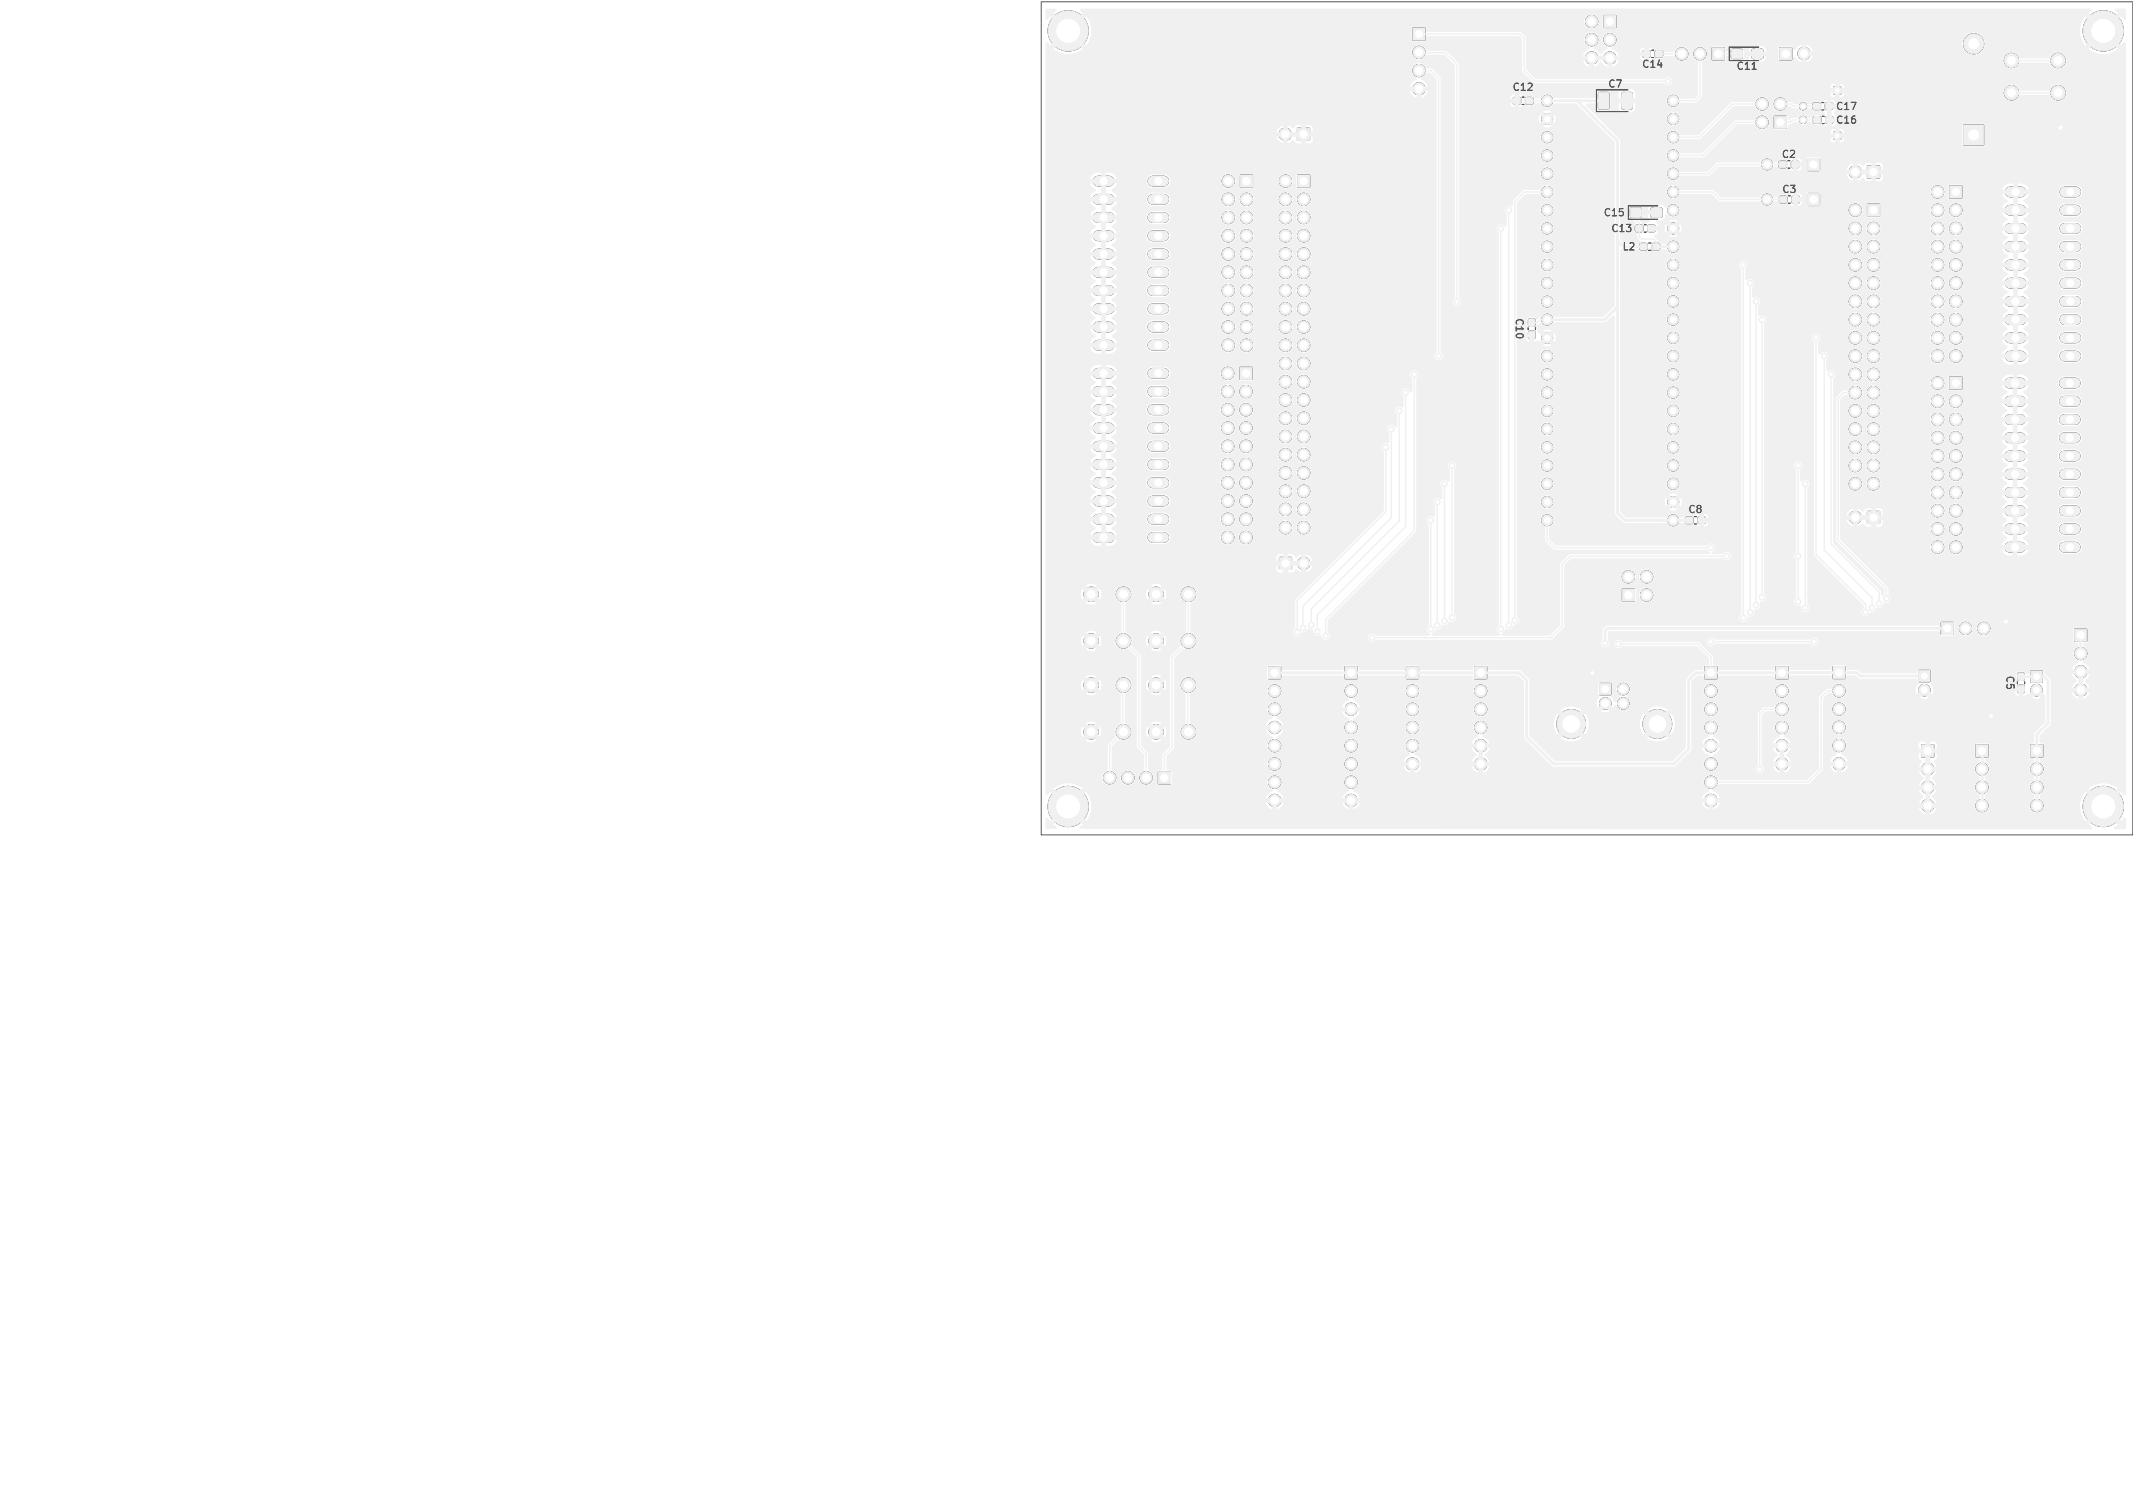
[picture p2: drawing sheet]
<svg xmlns="http://www.w3.org/2000/svg" width="297mm" height="210mm" viewBox="0 0 297 210" stroke-linecap="round" stroke-linejoin="round" font-family="sans-serif">
<defs><g id="words">
<g font-size="1.4">
<text x="228.8" y="9.7">C14</text>
<text x="241.9" y="10">C11</text>
<text x="210.7" y="12.9">C12</text>
<text x="224.1" y="12.5">C7</text>
<text x="255.8" y="17.5">C16</text>
<text x="255.8" y="15.6">C17</text>
<text x="248.2" y="22.3">C2</text>
<text x="248.3" y="27.2">C3</text>
<text x="223.4" y="30.4">C15</text>
<text x="224.5" y="32.6">C13</text>
<text x="226" y="35.2">L2</text>
<text x="210.8" y="44.4" transform="rotate(90 210.8 44.4)">C10</text>
<text x="235.2" y="71.7">C8</text>
<text x="279.1" y="94.2" transform="rotate(90 279.1 94.2)">C5</text>
</g>
</g></defs>
<g fill="#000" stroke="#000" stroke-width=".14">
<path d="M180.7 17.8h1.7v1.7h-1.7zM196.8 3.9h1.7v1.7h-1.7zM210.8 13.6h.9v.8h-.9zM212.5 13.6h.9v.8h-.9zM222.7 12.9h1.1l.3 .1v2l-.2 .2h-1.1l-.2-.2zM223.3 2.1h1.7v1.7h-1.7zM225.9 12.9h1.2l.2 .1v2l-.1 .2h-1.1l-.3-.2zM228.8 7.1h1v.8h-1zM230.5 7.1h1v.8h-1zM238.4 6.6h1.7v1.7h-1.7zM241.2 6.9l.1-.1 1.3 .1 .1 .2-.1 1-.2 .1-1.2-.1-.1-.2zM244 6.9l.2-.1 1.3 .1v.2v1l-.2 .1-1.3-.1v-.2z"/>
<path d="M247.1 16.2h1.7v1.7h-1.7zM247.8 6.6h1.7v1.7h-1.7zM252.5 14.4h1v.8h-1zM252.6 16.3h.9v.8h-.9zM254.2 14.4h1v.8h-1zM254.3 16.3h.9l.1 .2-.1 .6h-.9l-.1-.2zM255.4 18.4h1v1h-1zM255.4 12.1h1v1h-1zM172.7 24.4h1.7v1.7h-1.7zM180.7 24.4h1.7v1.7h-1.7zM227.1 29l.2-.1 1.2 .1 .1 .2-.1 1-.1 .1-1.3-.1-.1-.2zM227.8 31.4h.9v.8h-.9z"/>
<path d="M228.4 33.9h.9v.9h-.9zM230 29l.2-.1 1.2 .1 .1 .2-.1 1-.2 .1-1.2-.1-.1-.2zM229.5 31.4h1v.8h-1zM230.2 33.9h.9v.9h-.9zM247.8 22.5h.9v.8h-.9zM247.9 27.4h.9v.8h-.9zM249.5 22.5h1v.8h-1zM249.6 27.4h.9v.8h-.9zM251.7 26.9h1.7v1.7h-1.7zM251.7 22.1h1.7v1.7h-1.7zM260.1 23.1h1.7v1.7h-1.7zM260.1 28.4h1.7v1.7h-1.7z"/>
<path d="M271.5 25.9h1.7v1.7h-1.7zM273.5 17.4h2.8v2.8h-2.8zM172.7 51.1h1.7v1.7h-1.7zM212.9 44.4h.8v1h-.8zM212.9 46.2h.8v.9h-.8zM271.5 52.5h1.7v1.7h-1.7zM178.2 77.6h1.7v1.7h-1.7zM234.8 72h.9v.9h-.9zM236.5 72h.9v.9h-.9zM260.1 71.2h1.7v1.7h-1.7zM176.7 92.8h1.7v1.7h-1.7zM187.3 92.8h1.7v1.7h-1.7z"/>
<path d="M195.9 92.8h1.7v1.7h-1.7zM205.4 92.8h1.7v1.7h-1.7zM222.8 95.1h1.6v1.6h-1.6zM225.9 82h1.7v1.7h-1.7zM237.4 92.8h1.7v1.7h-1.7zM247.3 92.8h1.7v1.7h-1.7zM255.3 92.8h1.7v1.7h-1.7zM267.2 93.3h1.6v1.6h-1.6zM270.3 86.6h1.7v1.7h-1.7zM281 93.7h.9v1h-.9zM281 95.5h.9v.9h-.9zM282.8 93.4h1.6v1.6h-1.6z"/>
<path d="M288.9 87.6h1.7v1.7h-1.7zM161.3 107.4h1.7v1.7h-1.7zM267.6 103.7h1.7v1.7h-1.7zM275.2 103.7h1.7v1.7h-1.7zM282.8 103.7h1.7v1.7h-1.7z"/>
<circle cx="148.8" cy="4.3" r="2.8"/>
<circle cx="179" cy="18.7" r=".85"/>
<circle cx="197.6" cy="7.3" r=".85"/>
<circle cx="197.6" cy="9.8" r=".85"/>
<circle cx="197.6" cy="12.4" r=".85"/>
<circle cx="215.5" cy="14" r=".76"/>
<circle cx="215.5" cy="16.6" r=".76"/>
<circle cx="215.5" cy="19.1" r=".76"/>
<circle cx="221.7" cy="5.5" r=".85"/>
<circle cx="221.7" cy="3" r=".85"/>
<circle cx="221.7" cy="8.1" r=".85"/>
<circle cx="224.2" cy="8.1" r=".85"/>
<circle cx="224.2" cy="5.5" r=".85"/>
<circle cx="233" cy="16.6" r=".76"/>
<circle cx="233" cy="19.1" r=".76"/>
<circle cx="233" cy="14" r=".76"/>
<circle cx="234.2" cy="7.5" r=".85"/>
<circle cx="236.7" cy="7.5" r=".85"/>
<circle cx="245.4" cy="17" r=".85"/>
<circle cx="245.4" cy="14.5" r=".85"/>
<circle cx="247.9" cy="14.5" r=".85"/>
<circle cx="251.1" cy="16.7" r=".5"/>
<circle cx="251.1" cy="14.8" r=".5"/>
<circle cx="251.2" cy="7.4" r=".85"/>
<circle cx="274.9" cy="6.1" r="1.4"/>
<circle cx="280.1" cy="12.9" r="1"/>
<circle cx="280.1" cy="8.4" r="1"/>
<circle cx="286.6" cy="12.9" r="1"/>
<circle cx="286.6" cy="8.4" r="1"/>
<circle cx="292.9" cy="4.3" r="2.8"/>
<circle cx="171" cy="32.8" r=".85"/>
<circle cx="171" cy="35.4" r=".85"/>
<circle cx="171" cy="27.8" r=".85"/>
<circle cx="171" cy="30.3" r=".85"/>
<circle cx="171" cy="37.9" r=".85"/>
<circle cx="171" cy="25.2" r=".85"/>
<circle cx="173.6" cy="27.8" r=".85"/>
<circle cx="173.6" cy="30.3" r=".85"/>
<circle cx="173.6" cy="32.8" r=".85"/>
<circle cx="173.6" cy="35.4" r=".85"/>
<circle cx="173.6" cy="37.9" r=".85"/>
<circle cx="179" cy="27.8" r=".85"/>
<circle cx="179" cy="35.4" r=".85"/>
<circle cx="179" cy="37.9" r=".85"/>
<circle cx="179" cy="30.3" r=".85"/>
<circle cx="179" cy="32.8" r=".85"/>
<circle cx="179" cy="25.2" r=".85"/>
<circle cx="181.6" cy="32.8" r=".85"/>
<circle cx="181.6" cy="35.4" r=".85"/>
<circle cx="181.6" cy="37.9" r=".85"/>
<circle cx="181.6" cy="27.8" r=".85"/>
<circle cx="181.6" cy="30.3" r=".85"/>
<circle cx="215.5" cy="24.2" r=".76"/>
<circle cx="215.5" cy="36.9" r=".76"/>
<circle cx="215.5" cy="31.8" r=".76"/>
<circle cx="215.5" cy="26.7" r=".76"/>
<circle cx="215.5" cy="34.3" r=".76"/>
<circle cx="215.5" cy="39.4" r=".76"/>
<circle cx="215.5" cy="21.6" r=".76"/>
<circle cx="215.5" cy="29.3" r=".76"/>
<circle cx="233" cy="39.4" r=".76"/>
<circle cx="233" cy="36.9" r=".76"/>
<circle cx="233" cy="26.7" r=".76"/>
<circle cx="233" cy="31.8" r=".76"/>
<circle cx="233" cy="24.2" r=".76"/>
<circle cx="233" cy="21.6" r=".76"/>
<circle cx="233" cy="34.3" r=".76"/>
<circle cx="233" cy="29.3" r=".76"/>
<circle cx="246.1" cy="27.8" r=".75"/>
<circle cx="246.1" cy="22.9" r=".75"/>
<circle cx="258.4" cy="31.8" r=".85"/>
<circle cx="258.4" cy="34.3" r=".85"/>
<circle cx="258.4" cy="29.3" r=".85"/>
<circle cx="258.4" cy="36.9" r=".85"/>
<circle cx="258.4" cy="39.4" r=".85"/>
<circle cx="258.4" cy="23.9" r=".85"/>
<circle cx="260.9" cy="31.8" r=".85"/>
<circle cx="260.9" cy="34.3" r=".85"/>
<circle cx="260.9" cy="39.4" r=".85"/>
<circle cx="260.9" cy="36.9" r=".85"/>
<circle cx="269.8" cy="26.7" r=".85"/>
<circle cx="269.8" cy="36.9" r=".85"/>
<circle cx="269.8" cy="29.3" r=".85"/>
<circle cx="269.8" cy="31.8" r=".85"/>
<circle cx="269.8" cy="39.4" r=".85"/>
<circle cx="269.8" cy="34.3" r=".85"/>
<circle cx="272.4" cy="31.8" r=".85"/>
<circle cx="272.4" cy="29.3" r=".85"/>
<circle cx="272.4" cy="36.9" r=".85"/>
<circle cx="272.4" cy="34.3" r=".85"/>
<circle cx="272.4" cy="39.4" r=".85"/>
<circle cx="171" cy="59.6" r=".85"/>
<circle cx="171" cy="52" r=".85"/>
<circle cx="171" cy="54.5" r=".85"/>
<circle cx="171" cy="57.1" r=".85"/>
<circle cx="171" cy="40.5" r=".85"/>
<circle cx="171" cy="43" r=".85"/>
<circle cx="171" cy="45.5" r=".85"/>
<circle cx="171" cy="48.1" r=".85"/>
<circle cx="173.5" cy="59.6" r=".85"/>
<circle cx="173.5" cy="57.1" r=".85"/>
<circle cx="173.5" cy="54.5" r=".85"/>
<circle cx="173.6" cy="40.5" r=".85"/>
<circle cx="173.6" cy="43" r=".85"/>
<circle cx="173.6" cy="45.5" r=".85"/>
<circle cx="173.6" cy="48.1" r=".85"/>
<circle cx="179" cy="40.5" r=".85"/>
<circle cx="179" cy="43" r=".85"/>
<circle cx="179" cy="58.2" r=".85"/>
<circle cx="179" cy="45.5" r=".85"/>
<circle cx="179" cy="48.1" r=".85"/>
<circle cx="179" cy="53.2" r=".85"/>
<circle cx="179" cy="50.6" r=".85"/>
<circle cx="179" cy="55.7" r=".85"/>
<circle cx="181.6" cy="40.5" r=".85"/>
<circle cx="181.6" cy="43" r=".85"/>
<circle cx="181.6" cy="53.2" r=".85"/>
<circle cx="181.6" cy="58.2" r=".85"/>
<circle cx="181.6" cy="50.6" r=".85"/>
<circle cx="181.6" cy="55.7" r=".85"/>
<circle cx="181.6" cy="45.5" r=".85"/>
<circle cx="181.6" cy="48.1" r=".85"/>
<circle cx="215.5" cy="47" r=".76"/>
<circle cx="215.5" cy="54.7" r=".76"/>
<circle cx="215.5" cy="49.6" r=".76"/>
<circle cx="215.5" cy="52.1" r=".76"/>
<circle cx="215.5" cy="59.7" r=".76"/>
<circle cx="215.5" cy="44.5" r=".76"/>
<circle cx="215.5" cy="57.2" r=".76"/>
<circle cx="215.5" cy="42" r=".76"/>
<circle cx="233" cy="47" r=".76"/>
<circle cx="233" cy="42" r=".76"/>
<circle cx="233" cy="59.7" r=".76"/>
<circle cx="233" cy="57.2" r=".76"/>
<circle cx="233" cy="44.5" r=".76"/>
<circle cx="233" cy="54.7" r=".76"/>
<circle cx="233" cy="52.1" r=".76"/>
<circle cx="233" cy="49.6" r=".76"/>
<circle cx="258.4" cy="44.5" r=".85"/>
<circle cx="258.4" cy="49.6" r=".85"/>
<circle cx="258.4" cy="52.1" r=".85"/>
<circle cx="258.4" cy="59.7" r=".85"/>
<circle cx="258.4" cy="57.2" r=".85"/>
<circle cx="258.4" cy="47" r=".85"/>
<circle cx="258.4" cy="54.7" r=".85"/>
<circle cx="258.4" cy="42" r=".85"/>
<circle cx="260.9" cy="44.5" r=".85"/>
<circle cx="260.9" cy="49.6" r=".85"/>
<circle cx="260.9" cy="59.7" r=".85"/>
<circle cx="260.9" cy="52.1" r=".85"/>
<circle cx="260.9" cy="54.7" r=".85"/>
<circle cx="260.9" cy="57.2" r=".85"/>
<circle cx="260.9" cy="47" r=".85"/>
<circle cx="260.9" cy="42" r=".85"/>
<circle cx="269.8" cy="55.9" r=".85"/>
<circle cx="269.8" cy="53.3" r=".85"/>
<circle cx="269.8" cy="49.6" r=".85"/>
<circle cx="269.8" cy="47" r=".85"/>
<circle cx="269.8" cy="58.4" r=".85"/>
<circle cx="269.8" cy="44.5" r=".85"/>
<circle cx="269.8" cy="42" r=".85"/>
<circle cx="272.4" cy="55.9" r=".85"/>
<circle cx="272.4" cy="44.5" r=".85"/>
<circle cx="272.4" cy="58.4" r=".85"/>
<circle cx="272.4" cy="47" r=".85"/>
<circle cx="272.4" cy="49.6" r=".85"/>
<circle cx="272.4" cy="42" r=".85"/>
<circle cx="171" cy="64.7" r=".85"/>
<circle cx="171" cy="62.1" r=".85"/>
<circle cx="171" cy="72.3" r=".85"/>
<circle cx="171" cy="69.8" r=".85"/>
<circle cx="171" cy="74.8" r=".85"/>
<circle cx="171" cy="67.2" r=".85"/>
<circle cx="173.5" cy="67.2" r=".85"/>
<circle cx="173.5" cy="62.1" r=".85"/>
<circle cx="173.5" cy="74.8" r=".85"/>
<circle cx="173.5" cy="69.8" r=".85"/>
<circle cx="173.5" cy="64.7" r=".85"/>
<circle cx="173.5" cy="72.3" r=".85"/>
<circle cx="179" cy="73.5" r=".85"/>
<circle cx="179" cy="65.9" r=".85"/>
<circle cx="179" cy="70.9" r=".85"/>
<circle cx="179" cy="63.3" r=".85"/>
<circle cx="179" cy="60.8" r=".85"/>
<circle cx="179" cy="68.4" r=".85"/>
<circle cx="181.6" cy="60.8" r=".85"/>
<circle cx="181.6" cy="63.3" r=".85"/>
<circle cx="181.6" cy="68.4" r=".85"/>
<circle cx="181.6" cy="70.9" r=".85"/>
<circle cx="181.6" cy="65.9" r=".85"/>
<circle cx="181.6" cy="73.5" r=".85"/>
<circle cx="181.6" cy="78.4" r=".85"/>
<circle cx="215.5" cy="62.3" r=".76"/>
<circle cx="215.5" cy="64.8" r=".76"/>
<circle cx="215.5" cy="67.4" r=".76"/>
<circle cx="215.5" cy="69.9" r=".76"/>
<circle cx="215.5" cy="72.4" r=".76"/>
<circle cx="233" cy="62.3" r=".76"/>
<circle cx="233" cy="64.8" r=".76"/>
<circle cx="233" cy="67.4" r=".76"/>
<circle cx="233" cy="72.4" r=".76"/>
<circle cx="233" cy="69.9" r=".76"/>
<circle cx="258.4" cy="64.8" r=".85"/>
<circle cx="258.4" cy="67.4" r=".85"/>
<circle cx="258.4" cy="62.3" r=".85"/>
<circle cx="258.4" cy="72" r=".85"/>
<circle cx="260.9" cy="62.3" r=".85"/>
<circle cx="260.9" cy="64.8" r=".85"/>
<circle cx="260.9" cy="67.4" r=".85"/>
<circle cx="269.8" cy="63.5" r=".85"/>
<circle cx="269.8" cy="66" r=".85"/>
<circle cx="269.8" cy="73.7" r=".85"/>
<circle cx="269.8" cy="76.2" r=".85"/>
<circle cx="269.8" cy="61" r=".85"/>
<circle cx="269.8" cy="68.6" r=".85"/>
<circle cx="269.8" cy="71.1" r=".85"/>
<circle cx="272.4" cy="61" r=".85"/>
<circle cx="272.4" cy="68.6" r=".85"/>
<circle cx="272.4" cy="63.5" r=".85"/>
<circle cx="272.4" cy="66" r=".85"/>
<circle cx="272.4" cy="73.7" r=".85"/>
<circle cx="272.4" cy="76.2" r=".85"/>
<circle cx="272.4" cy="71.1" r=".85"/>
<circle cx="152" cy="89.2" r="1"/>
<circle cx="152" cy="82.7" r="1"/>
<circle cx="152" cy="95.4" r="1"/>
<circle cx="156.5" cy="89.2" r="1"/>
<circle cx="156.5" cy="82.7" r="1"/>
<circle cx="156.5" cy="95.4" r="1"/>
<circle cx="161" cy="89.2" r="1"/>
<circle cx="161" cy="82.7" r="1"/>
<circle cx="161" cy="95.4" r="1"/>
<circle cx="165.5" cy="89.2" r="1"/>
<circle cx="165.5" cy="82.7" r="1"/>
<circle cx="165.5" cy="95.4" r="1"/>
<circle cx="177.5" cy="96.2" r=".85"/>
<circle cx="177.5" cy="98.8" r=".85"/>
<circle cx="188.2" cy="98.8" r=".85"/>
<circle cx="188.2" cy="96.2" r=".85"/>
<circle cx="196.7" cy="96.2" r=".85"/>
<circle cx="196.7" cy="98.8" r=".85"/>
<circle cx="206.2" cy="98.8" r=".85"/>
<circle cx="206.2" cy="96.2" r=".85"/>
<circle cx="223.6" cy="97.9" r=".8"/>
<circle cx="226.1" cy="95.9" r=".8"/>
<circle cx="226.1" cy="97.9" r=".8"/>
<circle cx="226.8" cy="80.3" r=".85"/>
<circle cx="229.3" cy="80.3" r=".85"/>
<circle cx="229.3" cy="82.9" r=".85"/>
<circle cx="238.3" cy="96.2" r=".85"/>
<circle cx="238.3" cy="98.8" r=".85"/>
<circle cx="248.2" cy="96.2" r=".85"/>
<circle cx="248.2" cy="98.8" r=".85"/>
<circle cx="256.1" cy="98.7" r=".85"/>
<circle cx="256.1" cy="96.2" r=".85"/>
<circle cx="268" cy="96.1" r=".8"/>
<circle cx="273.7" cy="87.5" r=".85"/>
<circle cx="276.3" cy="87.5" r=".85"/>
<circle cx="283.6" cy="96.1" r=".8"/>
<circle cx="289.8" cy="96.1" r=".85"/>
<circle cx="289.8" cy="93.5" r=".85"/>
<circle cx="289.8" cy="91" r=".85"/>
<circle cx="148.8" cy="112.3" r="2.8"/>
<circle cx="152" cy="101.9" r="1"/>
<circle cx="154.5" cy="108.3" r=".85"/>
<circle cx="156.5" cy="101.9" r="1"/>
<circle cx="157.1" cy="108.3" r=".85"/>
<circle cx="159.6" cy="108.3" r=".85"/>
<circle cx="161" cy="101.9" r="1"/>
<circle cx="165.5" cy="101.9" r="1"/>
<circle cx="177.5" cy="101.3" r=".85"/>
<circle cx="177.5" cy="106.4" r=".85"/>
<circle cx="177.5" cy="111.5" r=".85"/>
<circle cx="177.5" cy="108.9" r=".85"/>
<circle cx="177.5" cy="103.8" r=".85"/>
<circle cx="188.2" cy="101.3" r=".85"/>
<circle cx="188.2" cy="108.9" r=".85"/>
<circle cx="188.2" cy="106.4" r=".85"/>
<circle cx="188.2" cy="111.5" r=".85"/>
<circle cx="188.2" cy="103.8" r=".85"/>
<circle cx="196.7" cy="101.3" r=".85"/>
<circle cx="196.7" cy="106.4" r=".85"/>
<circle cx="196.7" cy="103.8" r=".85"/>
<circle cx="206.2" cy="103.8" r=".85"/>
<circle cx="206.2" cy="106.4" r=".85"/>
<circle cx="206.2" cy="101.3" r=".85"/>
<circle cx="218.8" cy="100.8" r="2"/>
<circle cx="230.8" cy="100.8" r="2"/>
<circle cx="238.3" cy="101.3" r=".85"/>
<circle cx="238.3" cy="106.4" r=".85"/>
<circle cx="238.3" cy="111.5" r=".85"/>
<circle cx="238.3" cy="108.9" r=".85"/>
<circle cx="238.3" cy="103.8" r=".85"/>
<circle cx="248.2" cy="101.3" r=".85"/>
<circle cx="248.2" cy="106.4" r=".85"/>
<circle cx="248.2" cy="103.8" r=".85"/>
<circle cx="256.1" cy="106.4" r=".85"/>
<circle cx="256.1" cy="101.3" r=".85"/>
<circle cx="256.1" cy="103.8" r=".85"/>
<circle cx="268.5" cy="107.1" r=".85"/>
<circle cx="268.5" cy="112.2" r=".85"/>
<circle cx="268.5" cy="109.6" r=".85"/>
<circle cx="276" cy="107.1" r=".85"/>
<circle cx="276" cy="109.6" r=".85"/>
<circle cx="276" cy="112.2" r=".85"/>
<circle cx="283.7" cy="107.1" r=".85"/>
<circle cx="283.7" cy="109.6" r=".85"/>
<circle cx="283.7" cy="112.2" r=".85"/>
<circle cx="292.9" cy="112.3" r="2.8"/>
</g>
<g fill="none" stroke="#000" stroke-width="1.5">
<path d="M152.9 25.2h1.5M152.9 27.8h1.5M152.9 30.3h1.5M152.9 32.8h1.5M152.9 35.4h1.5M152.9 37.9h1.5M160.6 25.2h1.5M160.6 27.8h1.5M160.6 30.3h1.5M160.6 32.8h1.5M160.6 35.4h1.5M160.6 37.9h1.5"/>
<path d="M279.9 26.7h1.5M279.9 29.3h1.5M279.9 31.8h1.5M279.9 34.3h1.5M279.9 36.9h1.5M279.9 39.4h1.5M287.6 26.7h1.5M287.6 29.3h1.5M287.6 31.8h1.5M287.6 34.3h1.5M287.6 36.9h1.5M287.6 39.4h1.5"/>
<path d="M152.9 40.5h1.5M152.9 43h1.5M152.9 45.5h1.5M152.9 48.1h1.5M152.9 52h1.5M152.9 54.5h1.5M152.9 57.1h1.5M152.9 59.6h1.5M160.6 40.5h1.5M160.6 43h1.5M160.6 45.5h1.5M160.6 48.1h1.5"/>
<path d="M160.6 52h1.5M160.6 54.5h1.5M160.6 57.1h1.5M160.6 59.6h1.5M279.9 53.3h1.5M279.9 55.9h1.5M279.9 58.4h1.5M279.9 42h1.5M279.9 44.5h1.5M279.9 47h1.5M279.9 49.6h1.5M287.5 53.3h1.5"/>
<path d="M287.5 55.9h1.5M287.5 58.4h1.5M287.6 42h1.5M287.6 44.5h1.5M287.6 47h1.5M287.6 49.6h1.5M152.9 62.1h1.5M152.9 64.7h1.5M152.9 67.2h1.5M152.9 69.8h1.5M152.9 72.3h1.5M152.9 74.8h1.5"/>
<path d="M160.6 62.1h1.5M160.6 64.7h1.5M160.6 67.2h1.5M160.6 69.8h1.5M160.6 72.3h1.5M160.6 74.8h1.5M279.9 61h1.5M279.9 63.5h1.5M279.9 66h1.5M279.9 68.6h1.5M279.9 71.1h1.5M279.9 73.7h1.5"/>
<path d="M279.9 76.2h1.5M287.5 61h1.5M287.5 63.5h1.5M287.5 66h1.5M287.5 68.6h1.5M287.5 71.1h1.5M287.5 73.7h1.5M287.5 76.2h1.5"/>
</g>
<g fill="#f0f0f0" stroke="#f0f0f0" stroke-width=".14">
<path d="M267.2 93.3h1.6v1.6h-1.6z"/>
<path d="M275.2 103.7h1.7v1.7h-1.7z"/>
<path d="M237.4 92.8h1.7v1.7h-1.7z"/>
<path d="M260.1 71.2h1.7v1.7h-1.7z"/>
<path d="M205.4 92.8h1.7v1.7h-1.7z"/>
<path d="M288.9 87.6h1.7v1.7h-1.7z"/>
<path d="M270.3 86.6h1.7v1.7h-1.7z"/>
<path d="M267.6 103.7h1.7v1.7h-1.7z"/>
<path d="M195.9 92.8h1.7v1.7h-1.7z"/>
<path d="M282.8 103.7h1.7v1.7h-1.7z"/>
<path d="M260.1 28.4h1.7v1.7h-1.7z"/>
<path d="M282.8 93.4h1.6v1.6h-1.6z"/>
<path d="M271.5 52.5h1.7v1.7h-1.7z"/>
<path d="M172.7 51.1h1.7v1.7h-1.7z"/>
<path d="M225.9 82h1.7v1.7h-1.7z"/>
<path d="M172.7 24.4h1.7v1.7h-1.7z"/>
<path d="M161.3 107.4h1.7v1.7h-1.7z"/>
<path d="M176.7 92.8h1.7v1.7h-1.7z"/>
<path d="M271.5 25.9h1.7v1.7h-1.7z"/>
<path d="M178.2 77.6h1.7v1.7h-1.7z"/>
<path d="M180.7 17.8h1.7v1.7h-1.7z"/>
<path d="M247.3 92.8h1.7v1.7h-1.7z"/>
<path d="M255.4 18.4h1v1h-1z"/>
<path d="M247.8 6.6h1.7v1.7h-1.7z"/>
<path d="M222.8 95.1h1.6v1.6h-1.6z"/>
<path d="M273.5 17.4h2.8v2.8h-2.8z"/>
<path d="M255.3 92.8h1.7v1.7h-1.7z"/>
<path d="M247.1 16.2h1.7v1.7h-1.7z"/>
<path d="M180.7 24.4h1.7v1.7h-1.7z"/>
<path d="M238.4 6.6h1.7v1.7h-1.7z"/>
<path d="M251.7 26.9h1.7v1.7h-1.7z"/>
<path d="M251.7 22.1h1.7v1.7h-1.7z"/>
<path d="M255.4 12.1h1v1h-1z"/>
<path d="M260.1 23.1h1.7v1.7h-1.7z"/>
<path d="M223.3 2.1h1.7v1.7h-1.7z"/>
<path d="M187.3 92.8h1.7v1.7h-1.7z"/>
<path d="M196.8 3.9h1.7v1.7h-1.7z"/>
<path d="M247.9 27.4h.9v.8h-.9z"/>
<path d="M249.6 27.4h.9v.8h-.9z"/>
<path d="M227.1 29l.2-.1 1.2 .1 .1 .2-.1 1-.1 .1-1.3-.1-.1-.2z"/>
<path d="M230 29l.2-.1 1.2 .1 .1 .2-.1 1-.2 .1-1.2-.1-.1-.2z"/>
<path d="M229.5 31.4h1v.8h-1z"/>
<path d="M227.8 31.4h.9v.8h-.9z"/>
<path d="M222.7 12.9h1.1l.3 .1v2l-.2 .2h-1.1l-.2-.2z"/>
<path d="M225.9 12.9h1.2l.2 .1v2l-.1 .2h-1.1l-.3-.2z"/>
<path d="M212.5 13.6h.9v.8h-.9z"/>
<path d="M210.8 13.6h.9v.8h-.9z"/>
<path d="M234.8 72h.9v.9h-.9z"/>
<path d="M236.5 72h.9v.9h-.9z"/>
<path d="M212.9 44.4h.8v1h-.8z"/>
<path d="M212.9 46.2h.8v.9h-.8z"/>
<path d="M254.3 16.3h.9l.1 .2-.1 .6h-.9l-.1-.2z"/>
<path d="M252.6 16.3h.9v.8h-.9z"/>
<path d="M247.8 22.5h.9v.8h-.9z"/>
<path d="M249.5 22.5h1v.8h-1z"/>
<path d="M254.2 14.4h1v.8h-1z"/>
<path d="M252.5 14.4h1v.8h-1z"/>
<path d="M281 93.7h.9v1h-.9z"/>
<path d="M281 95.5h.9v.9h-.9z"/>
<path d="M230.2 33.9h.9v.9h-.9z"/>
<path d="M228.4 33.9h.9v.9h-.9z"/>
<path d="M230.5 7.1h1v.8h-1z"/>
<path d="M228.8 7.1h1v.8h-1z"/>
<path d="M241.2 6.9l.1-.1 1.3 .1 .1 .2-.1 1-.2 .1-1.2-.1-.1-.2z"/>
<path d="M244 6.9l.2-.1 1.3 .1v.2v1l-.2 .1-1.3-.1v-.2z"/>
<path d="M145.7 1.3h1.3l.1 .1-.5 .4 2.1 2.1 2.2-2.1-.4-.3v-.2h.1h140.5l.1 .1-.4 .4 2.1 2.1 2.1-2.1-.4-.3v-.2h1.3l.1 .1-.1 1.3h-.1l-.4-.5-2.1 2.1h-.8l-2.1-2.1-.5 .7-.3 1h-64.3v-1.8l-.2-.2h-1.9l-.1 .2v.9h-.3a1.11 1.11 0 0 0-1.7-1 1.11 1.11 0 0 0-.1 1.9 1.11 1.11 0 0 0 1.7-.7l.1-.2h.3v.9l.2 .2h1.8l.2-.2h64.3a3.3 3.3 0 0 0 .5 2.2h-13.6v-.3a1.65 1.65 0 0 0-2.3-1.2 1.65 1.65 0 0 0-.6 2.6h-21.1l-.1-.4-.3-.4-.6-.3v1.1h22.1l.5 .4 .4 .1h-23v1.1h-.5v-2.7l-.6 .3-.4 .5a.27 .27 0 0 1-.3-.4l-.1-.1h-1.8l-.2 .2v.6h-1.6a.77 .77 0 0 0-.7-.9h-.3v.9h-.5v-.9h-.4l-.4 .2-.2 .5h-.6l-.1-.3-.3-.1h-1.2l-.3 .1-.3 .4h-.3v-.5l-.2-.2h-1.8l-.2 .2v.9h-.4a1.1 1.1 0 0 0-1.1-1.1 1.1 1.1 0 0 0-1.1 1.1h-.3v-.2a1.12 1.12 0 0 0-1-.9 1.12 1.12 0 0 0-1.2 .7h-1.2l-.5-.3h-.8l-.3 .1-.4-.3-.3-.1-.1 .7h-.5v-.7a.72 .72 0 0 0-.7 .7h1.2v1.3h-.5v-.7h-3.5l-.3-.6-.6-.4v-.2a1.11 1.11 0 0 0 .4-1.7 1.11 1.11 0 0 0-1.8 0 1.11 1.11 0 0 0 .6 1.7v.2l-.5 .2-.4 .4-.9-.7a1.2 1.2 0 0 0 .3-2.1 1.12 1.12 0 0 0-1.6 .5 1.12 1.12 0 0 0 .6 1.5v.2a1.34 1.34 0 0 0-1 1h8l.3 .5h-4.1l-.1 1.1h-.5v-1.1h-2v1.1h-.5v-1.1h-1.1a1.28 1.28 0 0 0 1.1 1.1l.7-.1 .4-.2 .4-.4 .8 .6 .8 .1 .4-.2 .3-.3 .3-.6h3.1l.2 .2h.8l.3-.1 .4-.3 .3 .1h.8l.5-.4h1.2l.5 .6a1.1 1.1 0 0 0 1.7-.9h.3l.2 .6 .6 .5v2.7h-3.4v-.2a.65 .65 0 0 0-.5-.4 .65 .65 0 0 0-.7 .2h-17.9l-1.3-1.2v-4.5l-.7-.7-.2-.1h-12.9l-.1-.1v-.5l-.2-.2-1.8 .1-.2 .1v.5h-44.4l-.2-1.1-.6-1-2.2 2.1 2.2 2.1 .6-1.1 .2-1h44.4v1.3l.2 .2h1.9l.1-.1v-.5l.1-.1h12.7l.4 .4v4.5l1.7 1.6 18.2 .1a.67 .67 0 0 0 .7 .2 .67 .67 0 0 0 .5-.6h3.4l-.1 2-.4 .4h-1.9a1.13 1.13 0 0 0-1.6-.5l-.4 .6h-4.2v-.8l-.1-.4-.3-.2h-.6v1.4h-.5v-1.4h-.5l-.3 .2-.2 .4v.8h6.7a1 1 0 0 0 .7 1.2h-4.9v-.7h-1v1.4h-.5v-1.4h-1l.1 1 .2 .2 .4 .2 1.4-.1 .3-.2 .1-.4h4.9a1.01 1.01 0 0 0 1.2-.4l.1-.2h2.2l.8-.8 .1-5 .6-.5 .1-.6h.4v.9l.1 .2h1.9l.2-.2v-.5l.1-.1 .3 .1 .2 .4 .2 .1h1.4l.3-.4v-1h.6v.2h4.1v.8h-1.6v-.2h-1v.9h-.5v-.9h-1a.77 .77 0 0 0 .7 .9l1.4-.1 .3-.2 .1-.4h1.6v.4l.2 .2h1.8l.2-.2v-.3l.1-.1 .6 .6 .5 .2h.5l.4-.2 .4-.3 .2-.6h22.1a1.65 1.65 0 0 0 1.9-1.6h13.6l.3 .3 2.1-2.1h.8l2.1 2.1 .4-.5h.1l.1 .1v.8h-1l-2.1-2.1-2.1 2.1a3.3 3.3 0 0 0 4.2 0h1v1.6h-8.1l-.1-.2a1.27 1.27 0 0 0-1.1-1 1.27 1.27 0 0 0-1.3 .8h-4.1a1.27 1.27 0 0 0-1.9-.6 1.27 1.27 0 0 0 0 2.1 1.27 1.27 0 0 0 1.9-.7h4a1.57 1.57 0 0 0 1.1 .9 1.26 1.26 0 0 0 1.5-1.3h8.1v4.5h-8.1l-.1-.2a1.27 1.27 0 0 0-1.1-1 1.27 1.27 0 0 0-1.3 .8l-4 .1a1.63 1.63 0 0 0-1.3-.9l-.6 .1-.5 .5h-22.1l-.1-.4-.4-.3h-.3v.7h-.5v-.7l-.5 .1-.2 .3v.3h24.1l-.1 .4v.4h-22l-.1-.2h-.7v.7h-.5v-.7h-.7v.4l.4 .3h1.2l.2-.2 .2-.3h22v.2a1.27 1.27 0 0 0 1.2 .9 1.27 1.27 0 0 0 1.2-.9h4h.1a1.26 1.26 0 0 0 1.4 .9 1.26 1.26 0 0 0 1.1-1.3h8.1v1.6h-40.2a.73 .73 0 0 0-.8-.7v.7h41v1.9h-40.2l-.1-.3-.3-.4 .3-.3 .1-.3h-.8v1.3h41v.6h-41v.7h-.5v-3.9l-.4 .1-.4 .3-.3-.1h-.8l-.5 .3h-.3l-.5-.3h-.5l-.4 .3h-.5l-.4-.3h-.5a1.12 1.12 0 0 0-1.2-.7 1.12 1.12 0 0 0-1 1.1h-.3v-.2a1.12 1.12 0 0 0-1.1-.9 1.12 1.12 0 0 0-1.1 .7l-3.2 .1-2.4 2.4h-4.7v-.2a1.02 1.02 0 0 0-1.6-.6 1.02 1.02 0 0 0 .2 1.7 1.02 1.02 0 0 0 1.4-.9h4.7l-2.2 2.1h-2.5a1.03 1.03 0 0 0-1.6-.4 1.03 1.03 0 0 0 0 1.6 1.03 1.03 0 0 0 1.6-.4l2.8-.1 4.6-4.5 2.9-.1 .5 .6a1.1 1.1 0 0 0 1.7-.9h.3a1.14 1.14 0 0 0 .5 .9 1.13 1.13 0 0 0 1.7-.5l.2-.1 .4 .3 .9 .1a.76 .76 0 0 0 1.3 0h.4l.4 .3h.9a.17 .17 0 0 1 .2-.1 .17 .17 0 0 1 .1 .1l.3 .2-.3 .4-.4-.1h-.7l-.5 .3h-.4l-.1-.1a.75 .75 0 0 0-1.2 .1h-.9l-.4 .3h-.2v-.5l-.1-.2h-1.8l-.3 .2v.9h-.3a1.12 1.12 0 0 0-1-1.1 1.12 1.12 0 0 0-1.2 .8h-2.7l-4.6 4.6h-3a1.03 1.03 0 0 0-1.6-.5 1.03 1.03 0 0 0 0 1.7 1.03 1.03 0 0 0 1.6-.5h3.3l4.6-4.6h2.4l.5 .6a1.1 1.1 0 0 0 1.7-1h.3v1l.3 .1h1.8l.1-.1 .1-.6 .4-.1 .3-.3 .7 .1a.75 .75 0 0 0 1.2 .1l.1-.2h.4l.5 .4h.7l.3-.1 .6 .4h.7a.73 .73 0 0 0 .8-.7h40.2v3.2h-19.5v-2.8l-.2-.3-2.9 .1-.2 .2v1.2h-16.3l-.1-.4-.4-.3h-.3v.7h-.5v-.7l-.5 .1-.2 .3v.3h18.3v.8h-16.3l-.1-.2h-.7v.7h-.5v-.7h-.7v.4l.4 .3h1.2l.2-.2 .2-.3h16.3v.9l.2 .1h2.9l.2-.2h19.5v3.5h-33.7l-.1-.8-.4-.3h-.6v1.1h-.6v-1.1h-.7l-.5 .5-.4-.3-.4-.2v1.1h-.5v-1.1a1.28 1.28 0 0 0-1 1.1h38.9v.1h-42.3v-1.8l-.2-.2h-1.9l-.1 .2v.6h-.5a.73 .73 0 0 0-.8-.7v.7h1.3v.6h-1.3v.7h-.5v-2l-.3 .1-.4 .3-.3-.1h-.8l-.5 .4-.4-.1-.4-.4a1.1 1.1 0 0 0-1.5 .5l-5.9-.1-1.4 1.3h-3.8a1.03 1.03 0 0 0-1.6-.5 1.03 1.03 0 0 0 0 1.7 1.03 1.03 0 0 0 1.6-.4l4-.1 1.4-1.2h5.7a1.09 1.09 0 0 0 1.7 .3l.2-.3h.4l.5 .3h.8l.2-.1 .6 .4h.7a.7 .7 0 0 0 .8-.7h.5v.7l.2 .1h1.7l.3-.2h42.3v1h-33.7l-.1-.6h-1v1.1h-.6v-1.1h-2v1.1h-.5v-1.1h-1.1a1.26 1.26 0 0 0 1.1 1.1l.7-.1 .7-.4 .2 .4 .3 .1h1.9l.2-.2 .2-.3h33.7v2h-5.9l-.1-.4a.99 .99 0 0 0-.9-.7l-1.9 .1-.3 .2-.3 .5h-3.9a1.24 1.24 0 0 0-1.2-1h-.6v1h-.5v-1h-.6a1.21 1.21 0 0 0-1.1 1h7.9v.5h-5.7v2h-.5v-2h-1.7l.3 .6h-5.5v-1.7l-.3-.3h-1.8l-.1 .3v.8h-.4a1.1 1.1 0 0 0-1.6-.9 1.1 1.1 0 0 0-.1 1.8 1.1 1.1 0 0 0 1.7-.7v-.2h.4v1l.2 .1h1.7l.3-.2h5.5l.5 .4-.5 .4-.3 .6h4l-.3-.5-.6-.5 .6-.4 .3-.6h3.9v.1a.99 .99 0 0 0 .9 .6h1.9l.4-.4 .3-.5h5.9v2.5h-5.9a1 1 0 0 0-1-1h-1.6a1.01 1.01 0 0 0-.9 .9h-13.1l-.1-.2a1.1 1.1 0 0 0-1.1-.8 1.1 1.1 0 0 0-1 1h-.4v-.2a1.1 1.1 0 0 0-1.7-.7 1.1 1.1 0 0 0 0 1.8h-7.2v-1.7l-.2-.2h-1.8l-.2 .2v.8h-.3l-.1-.2a1.1 1.1 0 0 0-.8-.8 1.1 1.1 0 0 0-1.2 .5h-3.7v-1.8l-.3-.2h-1.8l-.1 .2v.6h-.4a.73 .73 0 0 0-.8-.7v.7h1.2v.6l-1.2-.1v.7h-.5v-1.9l-.4 .1-.4 .3-.3-.1h-.8l-.4 .3h-.5l-.2-.3-.3-.2a1.11 1.11 0 0 0-1.4 .5h-5.4l-1.1-1h-4.6a1.13 1.13 0 0 0-1.6-.5 1.02 1.02 0 0 0 0 1.6 1.02 1.02 0 0 0 1.6-.4h4.3l1 1h.2h5.6a1.04 1.04 0 0 0 1 .7 1.04 1.04 0 0 0 .9-.6h.5l.4 .3h.8l.3-.1 .6 .3h.7a.7 .7 0 0 0 .8-.6h.4v.6l.2 .2h1.7l.3-.2h3.7l-.1 .2a1.11 1.11 0 0 0 .4 1.3h.1a1.1 1.1 0 0 0 1.7-1h.3v.9l.2 .3h1.8l.2-.3 7.2 .1a1.1 1.1 0 0 0 1.3-.1l.3-.3 .1-.6h.4l.1 .5 .4 .5a1.1 1.1 0 0 0 1.7-1h13.1v.3h-5.7v2h-.5v-2h-1.7l.3 .6 .5 .4-.5 .5-.3 .6h4l-.3-.6-.6-.5 .6-.4 .3-.6h3.9l.2 .5 .6 .3h1.8a1.01 1.01 0 0 0 .9-1h5.9v2.6h-5.9l-.1-.4a.99 .99 0 0 0-.9-.7h-1.6a1.02 1.02 0 0 0-.9 1h-13.1l-.1-.2a1.1 1.1 0 0 0-1.1-.9 1.1 1.1 0 0 0-1 1.1h-.4v-.2a1.1 1.1 0 0 0-1.2-.9 1.1 1.1 0 0 0-1 1.1h-6.7v-.2a1.1 1.1 0 0 0-1.2-.9 1.1 1.1 0 0 0-1 1.1h-.3l-.1-.2a1.1 1.1 0 0 0-1.4-.8l-24.3-.1a1.19 1.19 0 0 0-1.4 .1l.7 .6 .7-.6h24.3l-.3 .1-.3 .3-.1 .6h-23l-.2-.7-.7 .7h-.8l-.6-.7a1.22 1.22 0 0 0 0 1.4l.6-.7h.8l.7 .7 .2-.7 23 .1a1.1 1.1 0 0 0 .7 1h-24.3l-.7-.7-.7 .7a1.22 1.22 0 0 0 1.4 0h24.4a1.12 1.12 0 0 0 1.1-.4l.2-.3 .1-.4h.3a1.12 1.12 0 0 0 .8 1.1 1.12 1.12 0 0 0 1.1-.4l.2-.3 .1-.4h6.7a1.12 1.12 0 0 0 .9 1.1 1.12 1.12 0 0 0 1.1-.4l.2-.3v-.4h.4a1.12 1.12 0 0 0 .8 1.1 1.12 1.12 0 0 0 1.1-.4l.2-.3 .1-.4h13.1v.3h-5.7v2h-.5v-2h-1.7l.3 .5 .5 .5-.5 .4-.3 .6h3.9l-.2-.5-.6-.5 .6-.4 .3-.6h3.9v.1a.99 .99 0 0 0 .9 .6h1.9l.4-.4 .3-.5h5.9v2.5h-5.9l-.1-.4a.99 .99 0 0 0-.9-.7h-1.6a1.02 1.02 0 0 0-.9 1h-13.1l-.1-.2a1.1 1.1 0 0 0-1.1-.9 1.1 1.1 0 0 0-1 1.1h-.4v-.2a1.1 1.1 0 0 0-1.2-.9 1.1 1.1 0 0 0-1 1.1h-6.7v-.2a1.1 1.1 0 0 0-1.2-.9 1.1 1.1 0 0 0-1 1.1h-.3l-.1-.2a1.1 1.1 0 0 0-1.7-.6 1.1 1.1 0 0 0 .2 1.8 1.1 1.1 0 0 0 1.6-1h.3v.1a1.1 1.1 0 0 0 1.2 1 1.1 1.1 0 0 0 1-1.1h6.7v.1a1.1 1.1 0 0 0 1.2 1 1.1 1.1 0 0 0 1-1.1h.4v.1a1.1 1.1 0 0 0 1.1 1 1.1 1.1 0 0 0 1.1-1.1h13.1v.3h-5.7v2h-.5v-2h-1.7l.3 .5 .5 .5-.5 .4-.3 .6h4l-.3-.5-.6-.5 .6-.4 .3-.6h3.9v.1a.99 .99 0 0 0 .9 .6h1.9l.4-.3 .3-.6h5.9v2.5h-5.9l-.1-.4a.99 .99 0 0 0-.9-.6h-1.6a1.01 1.01 0 0 0-.9 1h-13.1l-.1-.2a1.1 1.1 0 0 0-1.1-.9 1.1 1.1 0 0 0-1 1.1h-.4v-.2a1.1 1.1 0 0 0-1.2-.9 1.1 1.1 0 0 0-1 1.1h-6.7v-.2a1.1 1.1 0 0 0-1.2-.9 1.1 1.1 0 0 0-1 1.1h-.3l-.1-.2a1.1 1.1 0 0 0-1.7-.7 1.1 1.1 0 0 0 .2 1.9 1.1 1.1 0 0 0 1.6-1h.3v.1a1.1 1.1 0 0 0 1.2 1 1.1 1.1 0 0 0 1-1.1h6.7v.1a1.1 1.1 0 0 0 1.2 1 1.1 1.1 0 0 0 1-1.1h.4v.1a1.1 1.1 0 0 0 1.1 1 1.1 1.1 0 0 0 1.1-1.1h13.1v.3l-5.7-.1v2.1h-.5v-2.1h-1.7l.3 .6 .5 .5-.5 .4-.3 .6h4l-.3-.6-.6-.4 .6-.5 .3-.5h3.9a.99 .99 0 0 0 .9 .7l1.9-.1 .4-.3 .3-.6h5.9v2.6h-5.9l-.1-.4a.99 .99 0 0 0-.9-.7h-1.6a1.01 1.01 0 0 0-.9 1h-13.1l-.1-.2a1.1 1.1 0 0 0-1.1-.9 1.1 1.1 0 0 0-1 1.1h-.4v-.2a1.1 1.1 0 0 0-1.2-.9 1.1 1.1 0 0 0-1 1.1h-6.7v-.2a1.1 1.1 0 0 0-1.2-.9 1.1 1.1 0 0 0-1 1.1h-.3l-.1-.2a1.1 1.1 0 0 0-1.7-.6 1.1 1.1 0 0 0 .2 1.8 1.1 1.1 0 0 0 1.6-1h.3v.1a1.1 1.1 0 0 0 1.2 1 1.1 1.1 0 0 0 1-1.1h6.7v.1a1.1 1.1 0 0 0 1.2 1 1.1 1.1 0 0 0 1-1.1h.4v.1a1.1 1.1 0 0 0 1.1 1 1.1 1.1 0 0 0 1.1-1.1h13.1v.3h-5.7v2h-.5v-2h-1.7l.3 .5 .5 .5-.5 .4-.3 .6h4l-.3-.5-.6-.5 .6-.4 .3-.6h3.9v.1a.99 .99 0 0 0 .9 .6h1.9l.4-.4 .3-.5h5.9v2.5h-5.9a1 1 0 0 0-1-1h-1.6a1.01 1.01 0 0 0-.9 .9h-13.1l-.1-.2a1.1 1.1 0 0 0-1.1-.8 1.1 1.1 0 0 0-1 1h-.4v-.2a1.1 1.1 0 0 0-1.2-.8 1.1 1.1 0 0 0-1 1h-6.7v-.2a1.1 1.1 0 0 0-1.2-.8 1.1 1.1 0 0 0-1 1h-.3l-.1-.2a1.11 1.11 0 0 0-1.7-.6 1.11 1.11 0 0 0 .2 1.9 1.11 1.11 0 0 0 1.6-1.1h.3v.1a1.1 1.1 0 0 0 1.2 1.1 1.1 1.1 0 0 0 1-1.2h6.7v.1a1.1 1.1 0 0 0 1.2 1.1 1.1 1.1 0 0 0 1-1.2h.4v.1a1.1 1.1 0 0 0 1.1 1.1 1.1 1.1 0 0 0 1.1-1.2h13.1v.3h-5.7v2h-.5v-2h-1.7l.3 .6 .5 .4-.5 .5-.3 .6h4l-.3-.6-.6-.5 .6-.4 .3-.6h3.9v.1a.99 .99 0 0 0 .9 .7l1.9-.1 .4-.3 .3-.6h5.9v2.6h-5.9l-.1-.4a.99 .99 0 0 0-.9-.7h-1.6a1.02 1.02 0 0 0-.9 1h-13.1l-.1-.2a1.1 1.1 0 0 0-1.1-.9 1.1 1.1 0 0 0-1 1.1h-.4v-.2a1.1 1.1 0 0 0-1.2-.9 1.1 1.1 0 0 0-1 1.1h-6.7v-.2a1.1 1.1 0 0 0-1.2-.9 1.1 1.1 0 0 0-1 1.1h-.3l-.1-.2a1.11 1.11 0 0 0-1.7-.7 1.11 1.11 0 0 0 .2 1.9 1.11 1.11 0 0 0 1.6-1h.3v.1a1.11 1.11 0 0 0 1.2 1h.2a1.1 1.1 0 0 0 .8-1.1h6.7v.1a1.11 1.11 0 0 0 1.3 1h.2a1.1 1.1 0 0 0 .7-1.1h.4v.1a1.11 1.11 0 0 0 1.2 1h.2a1.1 1.1 0 0 0 .8-1.1h13.1v.3h-5.7v2h-.5v-2h-1.7l.3 .5 .5 .5-.5 .4-.3 .6h4l-.3-.5-.6-.5 .6-.4 .3-.6h3.9v.1a.99 .99 0 0 0 .9 .6h1.9l.4-.4 .3-.5h5.9v2.5h-5.9l-.1-.4a.99 .99 0 0 0-.9-.7h-1.6a1.01 1.01 0 0 0-.9 1h-13.1l-.1-.2a1.1 1.1 0 0 0-1.1-.9 1.1 1.1 0 0 0-1 1.1h-.4v-.2a1.1 1.1 0 0 0-1.2-.9 1.1 1.1 0 0 0-1 1.1h-6.7v-.2a1.1 1.1 0 0 0-1.2-.9 1.1 1.1 0 0 0-1 1.1h-.3l-.1-.2a1.11 1.11 0 0 0-1.7-.6 1.11 1.11 0 0 0 .2 1.8 1.11 1.11 0 0 0 1.6-1h.3v.1a1.11 1.11 0 0 0 1.2 1h.3a1.09 1.09 0 0 0 .7-1.1h6.7v.1a1.11 1.11 0 0 0 1.3 1h.2a1.09 1.09 0 0 0 .7-1.1h.4v.1a1.11 1.11 0 0 0 1.2 1h.3a1.09 1.09 0 0 0 .7-1.1h13.1v.3h-5.7v2h-.5v-2h-1.7l.3 .5 .5 .5-.5 .4-.3 .6h4l-.3-.5-.6-.5 .6-.4 .3-.6h3.9v.1a.99 .99 0 0 0 .9 .6h1.9l.4-.3 .3-.6h5.9v2.5h-5.9l-.1-.4a.99 .99 0 0 0-.9-.6h-1.6a1.01 1.01 0 0 0-.9 1h-13.1l-.1-.2a1.1 1.1 0 0 0-1.1-.9 1.1 1.1 0 0 0-1 1.1h-.4v-.2a1.1 1.1 0 0 0-1.2-.9 1.1 1.1 0 0 0-1 1.1h-6.7v-.2a1.1 1.1 0 0 0-1.2-.9 1.1 1.1 0 0 0-1 1.1h-.3l-.1-.2a1.11 1.11 0 0 0-1.7-.7 1.11 1.11 0 0 0 .2 1.9 1.11 1.11 0 0 0 1.6-1h.3a1.1 1.1 0 0 0 1.1 1.1 1.1 1.1 0 0 0 1.1-1.1h6.7a1.1 1.1 0 0 0 1.2 1.1 1.1 1.1 0 0 0 1-1.1h.4a1.1 1.1 0 0 0 1.1 1.1 1.1 1.1 0 0 0 1.1-1.1h13.1v.3l-5.7-.1v1h-.5v-1h-1.7a1.22 1.22 0 0 0 1.2 1h1.6a1.25 1.25 0 0 0 1.2-.9h3.9a.99 .99 0 0 0 .9 .7l1.9-.1 .4-.3 .3-.6h5.9v3.8h-6a.99 .99 0 0 0-1-1.1l-1.8 .1-.4 .2-.3 .5h-3.9l-.3-.6-.3-.2-.4-.2h-.7v1h-.5l-.1-1h-18.3v-.2a1.1 1.1 0 0 0-1.2-.9 1.1 1.1 0 0 0-1 1.1h-.3l-.1-.2a1.11 1.11 0 0 0-1.7-.6 1.11 1.11 0 0 0 .2 1.8 1.11 1.11 0 0 0 1.6-1h.3l.2 .7a1.1 1.1 0 0 0 1.3 .4 1.1 1.1 0 0 0 .7-1.1h17.7l-.4 .1-.3 .3-.4 .6h7.9v.5h-5.6v2h-.5l-.1-2h-1.6l.3 .6h-5.5v-1.7l-.3-.3h-1.8l-.1 .3v.8h-.4v-.2a1.11 1.11 0 0 0-1.8-.6 1.11 1.11 0 0 0 .3 1.8 1.11 1.11 0 0 0 1.5-1h.4v1l.2 .1h1.7l.3-.2h5.5l.5 .4h-17.5v-.2a1.11 1.11 0 0 0-1.8-.6 1.11 1.11 0 0 0 .2 1.9 1.11 1.11 0 0 0 1.6-1.1h17.5l-.6 .4-.3 .6h4l-.3-.5-.5-.5 .5-.4 .3-.6h3.9v.1a.99 .99 0 0 0 .9 .6h1.7a1.01 1.01 0 0 0 .9-.9h6v2.5h-6a.99 .99 0 0 0-1-1h-1.6a1 1 0 0 0-.9 .9h-13l-.1-.2a1.1 1.1 0 0 0-1.1-.8 1.1 1.1 0 0 0-1 1h-.4v-.2a1.11 1.11 0 0 0-1.8-.6 1.11 1.11 0 0 0 .3 1.9 1.11 1.11 0 0 0 1.5-1.1h.4l.1 .5 .4 .5a1.1 1.1 0 0 0 1.7-1h13v.3h-5.6v2h-.5l-.1-2h-1.6l.2 .6 .6 .5h-17.5a1.1 1.1 0 0 0-1.1-1.1 1.1 1.1 0 0 0-1.1 1.1h-.3l-.1-.2a1.11 1.11 0 0 0-1.7-.7 1.11 1.11 0 0 0 .2 1.9 1.11 1.11 0 0 0 1.6-1h.3l.2 .7a1.1 1.1 0 0 0 1.3 .3 1.1 1.1 0 0 0 .7-1h17.5l-.6 .4-.3 .6h4l-.3-.6-.5-.5 .5-.4 .3-.6h3.9v.1a.99 .99 0 0 0 .9 .7h1.7a1.01 1.01 0 0 0 .9-1h6v2.6l-6-.1a.99 .99 0 0 0-1-1h-1.6a1.02 1.02 0 0 0-.9 1h-13a1.1 1.1 0 0 0-1.1-1.1 1.1 1.1 0 0 0-1.1 1.1h-.4v-.2a1.11 1.11 0 0 0-1.8-.7 1.11 1.11 0 0 0 .3 1.9 1.11 1.11 0 0 0 1.5-1h.4l.1 .5 .4 .5a1.1 1.1 0 0 0 1.7-1h13v.3h-5.6v2h-.5l-.1-2h-1.6l.2 .5 .6 .5h-17.5a1.1 1.1 0 0 0-1.1-1.1 1.1 1.1 0 0 0-1.1 1.1h-.3l-.1-.2a1.11 1.11 0 0 0-1.7-.6 1.11 1.11 0 0 0 .2 1.8 1.11 1.11 0 0 0 1.6-1h.3l.2 .7a1.1 1.1 0 0 0 1.3 .4 1.1 1.1 0 0 0 .7-1.1h17.5l-.6 .4-.3 .6h4l-.3-.5-.5-.5 .5-.4 .3-.6h3.9v.1a.99 .99 0 0 0 .9 .6h1.7a1.01 1.01 0 0 0 .9-.9h6v2.5h-6a.99 .99 0 0 0-1-1h-1.6a1.02 1.02 0 0 0-.9 .9h-13a1.1 1.1 0 0 0-1.1-1.1 1.1 1.1 0 0 0-1.1 1.1h-.4v-.2a1.11 1.11 0 0 0-1.8-.6 1.11 1.11 0 0 0 .3 1.8 1.11 1.11 0 0 0 1.5-1h.4l.1 .5 .4 .5a1.1 1.1 0 0 0 1.7-1h13v.3h-5.6v2h-.5l-.1-2h-1.6l.2 .5 .6 .6h-17.5a1.1 1.1 0 0 0-1.1-1.1 1.1 1.1 0 0 0-1.1 1.1h-.3l-.1-.2a1.11 1.11 0 0 0-1.7-.7 1.11 1.11 0 0 0 .2 1.9 1.11 1.11 0 0 0 1.6-1h.3l.2 .7a1.1 1.1 0 0 0 1.3 .3 1.1 1.1 0 0 0 .7-1h17.5l-.6 .3-.3 .6h4l-.3-.5-.5-.5 .5-.4 .3-.6h3.9v.1a.99 .99 0 0 0 .9 .7h1.7a1.01 1.01 0 0 0 .9-1h6v2.5h-6a.99 .99 0 0 0-1-1h-1.6a1.02 1.02 0 0 0-.9 1h-13a1.1 1.1 0 0 0-1.1-1.1 1.1 1.1 0 0 0-1.1 1.1h-.4v-.2a1.11 1.11 0 0 0-1.8-.7 1.11 1.11 0 0 0 .3 1.9 1.11 1.11 0 0 0 1.5-1h.4l.1 .4 .4 .5a1.1 1.1 0 0 0 1.7-.9h13v.3h-5.6v2h-.5l-.1-2.1-1.6 .1 .2 .5 .6 .5h-17.5a1.1 1.1 0 0 0-1.1-1.1 1.1 1.1 0 0 0-1.1 1.1h-.3l-.1-.2a1.11 1.11 0 0 0-1.7-.6 1.11 1.11 0 0 0 .2 1.8 1.11 1.11 0 0 0 1.6-1h.3l.2 .7a1.1 1.1 0 0 0 1.3 .4 1.1 1.1 0 0 0 .7-1.1h17.5l-.6 .4-.3 .6h4l-.3-.6-.5-.4 .5-.5 .3-.5h3.9a.99 .99 0 0 0 .9 .7h1.7a1.01 1.01 0 0 0 .9-1h6v2.6h-6a.99 .99 0 0 0-1-1.1h-1.6a1.02 1.02 0 0 0-.9 1h-13a1.1 1.1 0 0 0-1.1-1.1 1.1 1.1 0 0 0-1.1 1.1h-.4v-.2a1.11 1.11 0 0 0-1.8-.6 1.11 1.11 0 0 0 .3 1.8 1.11 1.11 0 0 0 1.5-1h.4l.1 .5 .4 .5a1.1 1.1 0 0 0 1.7-1h13v.3h-5.6v2h-.5l-.1-2h-1.6l.2 .5 .6 .5h-17.5a1.1 1.1 0 0 0-1.1-1 1.1 1.1 0 0 0-1.1 1h-.3l-.1-.2a1.11 1.11 0 0 0-1.7-.6 1.11 1.11 0 0 0 .2 1.9 1.11 1.11 0 0 0 1.6-1.1h.3l.2 .7a1.1 1.1 0 0 0 1.3 .4 1.1 1.1 0 0 0 .7-1.1h17.5l-.6 .4-.3 .6h4l-.3-.5-.5-.5 .5-.4 .3-.6h3.9v.1a.99 .99 0 0 0 .9 .6h1.7a1.01 1.01 0 0 0 .9-.9h6v2.5h-6a.99 .99 0 0 0-1-1h-1.6a1.02 1.02 0 0 0-.9 .9h-13a1.1 1.1 0 0 0-1.1-1 1.1 1.1 0 0 0-1.1 1h-.4v-.2a1.11 1.11 0 0 0-1.8-.6 1.11 1.11 0 0 0 .3 1.9 1.11 1.11 0 0 0 1.5-1.1h.4l.1 .5 .3 .5a1.1 1.1 0 0 0 1.8-1h13v.3h-5.6v2h-.5v-2h-1.7l.2 .6 .6 .5-.6 .4-.2 .6h3.9l-.3-.6-.5-.5 .5-.4 .3-.6h3.9v.1a.99 .99 0 0 0 .9 .7l1.9-.1 .5-.3 .2-.6h6v2.6h-6a1 1 0 0 0-1-1.1h-1.6a1.02 1.02 0 0 0-.9 1h-13a1.1 1.1 0 0 0-1.1-1.1 1.1 1.1 0 0 0-1.1 1.1h-.4v-.2a1.1 1.1 0 0 0-1.5-.8 1.1 1.1 0 0 0-.5 1.7h-6.6l-.1-.8-.4-.3h-.6v1.1h-.6v-1.1h-.7l-.5 .5-.4-.3-.4-.2v1.1h-.5v-1.1a1.27 1.27 0 0 0-1 1.1h11.8l.7 .4a1.1 1.1 0 0 0 1.1-.4l.2-.3v-.4h.4l.2 .6 .2 .3 .4 .2a1.1 1.1 0 0 0 1.1-.4l.2-.3 .1-.4h13v.3h-5.6v2h-.5v-2h-1.7l.2 .5 .6 .5-.6 .4-.3 .6h4l-.3-.5-.5-.5 .5-.4 .3-.6h3.9v.1a.99 .99 0 0 0 .9 .6h1.7a1.01 1.01 0 0 0 .9-.9h6v2.5h-6a.99 .99 0 0 0-1-1h-1.6a1.03 1.03 0 0 0-.9 .9h-13a1.1 1.1 0 0 0-1.1-1.1 1.1 1.1 0 0 0-1.1 1.1h-.4v-.2a1.1 1.1 0 0 0-.8-.8 1.1 1.1 0 0 0-1.1 .3h-6.7l-.1-.6h-1v1.1h-.6v-1.1h-2v1.1h-.5v-1.1h-1.1a1.26 1.26 0 0 0 1.1 1.1l.7-.1 .7-.4 .2 .4 .3 .1h1.9l.2-.2 .2-.3h6.7l-.1 .2a1.1 1.1 0 0 0 .3 1.5 1.1 1.1 0 0 0 1.7-1h.4l.1 .5 .2 .3a1.1 1.1 0 0 0 1.2 .3 1.1 1.1 0 0 0 .7-1.1h13v.3h-5.6v2h-.5v-2h-1.7l.2 .5 .6 .5-.6 .4-.2 .6h3.9l-.3-.5-.5-.5 .5-.4 .3-.6h3.9a.98 .98 0 0 0 .9 .8l1.9-.1 .5-.3 .2-.6h6v2.5h-6a1 1 0 0 0-1-1h-1.6a1.02 1.02 0 0 0-.9 1h-13a1.1 1.1 0 0 0-1.1-1.1 1.1 1.1 0 0 0-1.1 1.1h-.4v-.2a1.11 1.11 0 0 0-1.8-.7 1.11 1.11 0 0 0 .3 1.9 1.11 1.11 0 0 0 1.5-1h.4l.1 .4 .4 .5a1.11 1.11 0 0 0 1.7-.9h13v.3l-5.6-.1v1h-.5v-.9h-1.7a1.22 1.22 0 0 0 1.1 .9h1.7a1.25 1.25 0 0 0 1.1-.9h3.9l.1 .1a.99 .99 0 0 0 .8 .6h1.9l.5-.4 .2-.6h6v7.1h-32.6l-.3-.6v-.8l-.2-.2-6.6-6.7v-19.4l.6-.6h.4l.2 .3a1.11 1.11 0 0 0 1.7 .1 1.11 1.11 0 0 0-.3-1.7 1.11 1.11 0 0 0-1.6 .6l-.7 .1-.9 .8-.1 .3v19.8l6.7 6.8 .1 .6-.2 .2-.1-.1-.2-.6-6.5-6.6v-22.9a.7 .7 0 0 0 .1-1 .7 .7 0 0 0-1-.1l-.1-1.4a.68 .68 0 0 0 .1-1.1 .68 .68 0 0 0-1.1 .2l-.1-.1v-1.5a.67 .67 0 0 0 0-1.2 .67 .67 0 0 0-1.1 .5l.4 .7v29.6l6.8 7 .1 .3h-7.4l-.1-.3-.2-.2v-16.1a.69 .69 0 0 0 .1-1 .69 .69 0 0 0-1-.1l-.1-.1v-1.4a.68 .68 0 0 0 .2-.8 .68 .68 0 0 0-.8-.4h-.1a.7 .7 0 0 0 0 1.2l-.1 11.5a.74 .74 0 0 0 .1 1.2l-.1 5.1h-4l-.3-.6v-37.5a.67 .67 0 0 0 .3-.9 .67 .67 0 0 0-.9-.3l-.2-.1v-1.2a.69 .69 0 0 0 .2-1 .69 .69 0 0 0-1-.2v-1.4a.7 .7 0 0 0 .1-1 .7 .7 0 0 0-1-.1l-.1-1.4a.66 .66 0 0 0 0-1.2 .66 .66 0 0 0-1 .6h-8.1v-.2a1.02 1.02 0 0 0-1.6-.6 1.02 1.02 0 0 0 .2 1.7 1.02 1.02 0 0 0 1.4-.9h8.1l.1 .3 .2 .3v1.9h-8.4a1.02 1.02 0 0 0-1.5-.9 1.02 1.02 0 0 0-.1 1.7 1.02 1.02 0 0 0 1.6-.6v-.2h8.4v2.6h-8.4v-.2a1.02 1.02 0 0 0-1.6-.6 1.02 1.02 0 0 0 .2 1.7 1.02 1.02 0 0 0 1.4-.9h8.4v2.5h-8.4v-.2a1.02 1.02 0 0 0-1.6-.6 1.02 1.02 0 0 0 .2 1.7 1.02 1.02 0 0 0 1.4-.9h8.4v2.5h-8.4v-.2a1.02 1.02 0 0 0-1.6-.6 1.02 1.02 0 0 0 .2 1.8 1.02 1.02 0 0 0 1.4-1h8.4v2.6h-8.4v-.2a1.02 1.02 0 0 0-1.6-.6 1.02 1.02 0 0 0 .2 1.7 1.02 1.02 0 0 0 1.4-.9h8.4v2.5h-8.4v-.2a1.02 1.02 0 0 0-1.6-.6 1.02 1.02 0 0 0 .2 1.7 1.02 1.02 0 0 0 1.4-.9h8.4v2.6h-8.4v-.2a1.02 1.02 0 0 0-1.6-.6 1.02 1.02 0 0 0 .2 1.7 1.02 1.02 0 0 0 1.4-.9h8.4v2.5h-8.4v-.2a1.02 1.02 0 0 0-1.6-.6 1.02 1.02 0 0 0 .2 1.7 1.02 1.02 0 0 0 1.4-.9h8.4v2.5h-8.4v-.2a1.02 1.02 0 0 0-1.6-.6 1.02 1.02 0 0 0 .2 1.8 1.02 1.02 0 0 0 1.4-1h8.4v2.6h-8.4v-.2a1.02 1.02 0 0 0-1.6-.6 1.02 1.02 0 0 0 .2 1.7 1.02 1.02 0 0 0 1.4-.9h8.4v2.5h-8.4v-.2a1.02 1.02 0 0 0-1.6-.6 1.02 1.02 0 0 0 .2 1.7 1.02 1.02 0 0 0 1.4-.9h8.4v2.6h-8.4v-.2a1.02 1.02 0 0 0-1.6-.6 1.02 1.02 0 0 0 .2 1.7 1.02 1.02 0 0 0 1.4-.9h8.4v1.5l-8.7-.1a1.19 1.19 0 0 0-1.4 .1l.7 .6 .7-.6h8.7v1h-8.1l-.2-.7-.7 .7h-.8l-.6-.7a1.17 1.17 0 0 0-.1 1.4l.7-.7h.8l.7 .7 .2-.7h8.1v1.1h-8.7l-.7-.7-.7 .6a1.17 1.17 0 0 0 1.4 .1h8.7v1.2h-4.4a.73 .73 0 0 0-.8-.7v.7h5.2v.5h-5.2v.7h-.5v-1.9h-.4l-.4 .4-.3-.2h-.8l-.4 .3h-.4l-.2-.1a1.02 1.02 0 0 0-1.6 0l-.2 .1h-5.5l-.8-.8v-36.3l.1-.2 2.3 .1 .4 .3h.7l.4-.3a.16 .16 0 0 1 .2-.2 .16 .16 0 0 1 .1 .2l.4 .3h.7l.4-.3 .7 .1a1.02 1.02 0 0 0 1.6 .2 1.02 1.02 0 0 0-.1-1.6 1.02 1.02 0 0 0-1.5 .4h-.7l-.4-.3-.6-.7a.92 .92 0 0 0 .6-.8h-1.2l-.1-.4 .2-.1h1.1l-.3-.8h.6a.81 .81 0 0 0 .7-.9l.1-.1a1.02 1.02 0 0 0 1.6 .2 1.02 1.02 0 0 0-.1-1.5 1.02 1.02 0 0 0-1.5 .3l-.2 .1-.4-.4-.6-.1v.9h-.5v-.9h-.4l-.3 .2-.2 .3-.1 .4h1.5v.5l-1.5 .1 .1 .4 .2 .4-.8 .5-.3-.1-.2-.5 .3-.2 .1-.3 .1-1-.2-.3-.3-.1h-1.4l-.2 .4v1l.2 .4h.4l.2 .4a.26 .26 0 0 1-.1 .4v.9l.1 .2 .3 .2v.5l.5 .6-.3 .2h-1.8l-.6-.6v-13.7l-.1-.3-4.7-4.7 .1-.1h1.3v.6l.3 .3h1.5l.2-.4v-2.1l-.4-.3h-1.2l-.3 .3-.1 .6-.1 .1h-5.8l-.1-.1a1.04 1.04 0 0 0-1.8 .2h-.7l-.5-.4h-.7l-.4 .1-.3-.3h-.4v.7h-.5v-.7a.72 .72 0 0 0-.8 .6l1.3 .1v1.2h-.5v-.7h-.8a.72 .72 0 0 0 .8 .7h.7l.6-.4 .3 .1 .7 .1 .3-.2 .2-.2h.7a1.1 1.1 0 0 0 .9 .6 1.1 1.1 0 0 0 1-.5h3l1.1 1h-4.4a1.19 1.19 0 0 0-1.3 0l.7 .7 .6-.7h4.4l1 1.1h-4.8l-.2-.7-.7 .7h-.7l-.7-.7a1.17 1.17 0 0 0 0 1.3l.7-.6h.7l.7 .7 .2-.7h4.8l1.1 1h-6.5l-.6-.7-.7 .7a1.17 1.17 0 0 0 1.3 0h6.5l1.5 1.5h-7.6a1.02 1.02 0 0 0-1.5-.9 1.02 1.02 0 0 0-.2 1.7 1.02 1.02 0 0 0 1.7-.6v-.2h7.6l.7 .8v1.7h-8.3v-.2a1.02 1.02 0 0 0-1.7-.5 1.02 1.02 0 0 0 .2 1.7 1.02 1.02 0 0 0 1.5-1h8.3v2.6h-8.3v-.2a1.02 1.02 0 0 0-1.7-.6 1.02 1.02 0 0 0 .2 1.7 1.02 1.02 0 0 0 1.5-.9h8.3v5.1h-8.3v-.2a1.02 1.02 0 0 0-1.7-.6 1.02 1.02 0 0 0 .2 1.7 1.02 1.02 0 0 0 1.5-.9h8.3v2.5h-8.3v-.2a1.02 1.02 0 0 0-1.7-.6 1.02 1.02 0 0 0 .2 1.7 1.02 1.02 0 0 0 1.5-.9h8.3v2.5h-8.3v-.2a1.02 1.02 0 0 0-1.7-.6 1.02 1.02 0 0 0 .2 1.8 1.02 1.02 0 0 0 1.5-1h8.3v2.6h-8.3v-.2a1.02 1.02 0 0 0-1.7-.6 1.02 1.02 0 0 0 .2 1.7 1.02 1.02 0 0 0 1.5-.9h8.3v2.5h-8.3v-.2a1.02 1.02 0 0 0-1.7-.6 1.02 1.02 0 0 0 .2 1.7 1.02 1.02 0 0 0 1.5-.9h8.3v2.6h-8.3v-.2a1.02 1.02 0 0 0-1.7-.6 1.02 1.02 0 0 0 .2 1.7 1.02 1.02 0 0 0 1.5-.9h8.3v.5l-1.6 1.6h-6.8l-.1-.2a1.06 1.06 0 0 0-1.8 .3l-.3 .1a.27 .27 0 0 1-.4-.1l-.8-.1-.3 .2-.1 .3v.8a.21 .21 0 0 1 .1 .2 .21 .21 0 0 1-.1 .2l-.2 .2-.1 .4h1.2l.1 1.3h-.5v-.8h-.8a.72 .72 0 0 0 .7 .8h.7l.5-.3 .2 .3 .7-.6-.8-.8-.3-.5a.31 .31 0 0 1 .2-.5l.3-.3 .1 .1a1.02 1.02 0 0 0 1.7 0l.1-.1h7.1l.3-.2 .8-.8h.1l.1 .1v1.9h-8.7a1.22 1.22 0 0 0-1.3 0l.7 .7 .6-.7h8.7v1.1h-8.1l-.2-.7-.7 .6 .7 .7 .2-.6h8.1v1h-8.7l-.6-.7-.7 .7a1.22 1.22 0 0 0 1.3 0h8.7v1.5h-8.3v-.2a1.02 1.02 0 0 0-1.7-.6 1.02 1.02 0 0 0 .2 1.7 1.02 1.02 0 0 0 1.5-.9h8.3v2.5h-8.3v-.2a1.02 1.02 0 0 0-1.7-.6 1.02 1.02 0 0 0 .2 1.7 1.02 1.02 0 0 0 1.5-.9h8.3v2.6h-8.3v-.2a1.02 1.02 0 0 0-1.7-.6 1.02 1.02 0 0 0 .2 1.7 1.02 1.02 0 0 0 1.5-.9h8.3v2.5h-8.3v-.2a1.02 1.02 0 0 0-1.7-.6 1.02 1.02 0 0 0 .2 1.7 1.02 1.02 0 0 0 1.5-.9h8.3v2.5h-8.3v-.2a1.02 1.02 0 0 0-1.7-.6 1.02 1.02 0 0 0 .2 1.8 1.02 1.02 0 0 0 1.5-1h8.3v2.6h-8.3v-.2a1.02 1.02 0 0 0-1.7-.6 1.02 1.02 0 0 0 .2 1.7 1.02 1.02 0 0 0 1.5-.9h8.3v2.5h-8.3v-.2a1.02 1.02 0 0 0-1.7-.6 1.02 1.02 0 0 0 .2 1.7 1.02 1.02 0 0 0 1.5-.9h8.3v2.6h-8.3v-.2a1.02 1.02 0 0 0-1.7-.6 1.02 1.02 0 0 0 .2 1.7 1.02 1.02 0 0 0 1.5-.9h8.3v2.5h-8.3v-.2a1.02 1.02 0 0 0-1.7-.6 1.02 1.02 0 0 0 .2 1.7 1.02 1.02 0 0 0 1.5-.9h8.3v1.7l1.3 1.3h6a1.04 1.04 0 0 0 1.8 .1l.1-.1h.4l.4 .3 1-.1a.17 .17 0 0 1 .1-.1 .17 .17 0 0 1 .2 .2l.4 .2h.7a.7 .7 0 0 0 .8-.7h4.4v4.7h-1.3a.66 .66 0 0 0-.7-.6l-.6 .3h-1.3l-.1-.1 .1-.1a.67 .67 0 0 0 .2-1.1 .67 .67 0 0 0-1.1 .1h-20.9l-.9-.9v-1.5l.5-.5a1.02 1.02 0 0 0-.7-1.6h-.2a1.03 1.03 0 0 0-.9 .9 1.03 1.03 0 0 0 .6 1.1v2l1.3 1.2h21.2l.2 .1a.29 .29 0 0 1 .2 .4h-19.5l-1.3 1.4v8.6l-1.4 1.3h-6.6v-.2l.3-.2 .3-.4a.73 .73 0 0 0 1-.5l.2-.1a.69 .69 0 0 0 .6-.5 .69 .69 0 0 0-.3-.7v-57.5l1.2-1.2h2a1.03 1.03 0 0 0 1.5 .5 1.03 1.03 0 0 0 .1-1.7 1.03 1.03 0 0 0-1.6 .5h-2.3l-1.5 1.5-.1 .8-.6-.1a.69 .69 0 0 0-.5 .6 .69 .69 0 0 0 .3 .7l-.1 1.5-.1 .1-.3-.2a.65 .65 0 0 0-1 .5l.4 .6v9.6h-5.2l-.3-.6v-32.5l-.1-.2-1.7-1.7h-2.7a1.16 1.16 0 0 0-1-.8 1.16 1.16 0 0 0-1.1 .6h-45.7l-2.1-2.1-2.2 2.1a3.3 3.3 0 0 0 4.3 0h45.7l-.1 .7 .2 .4 .3 .3a1.21 1.21 0 0 0 1.7-.5h2.4l1.4 1.4v32.3a.66 .66 0 0 0 0 1.2 .66 .66 0 0 0 1-.6h5.2v7.6h-7.7l-.3-.6v-38.2l-1.2-1.3h-.8a1.12 1.12 0 0 0-1.9-.4 1.12 1.12 0 0 0 .5 1.8l-.1 .1a1.34 1.34 0 0 0-.9 1.1h2.6a1.47 1.47 0 0 0-.9-1.1v-.1l.4-.4 .3-.3h.5l.8 .8v1.6h-2.1v1.1h-.6v-1.1h-1a1.27 1.27 0 0 0 1 1.1h.6l.4-.2 .3-.3 .3-.6h1.1v5.8h-17.1l-.1-.8-.4-.3-.6 .1v1h-.5v-1h-.7l-.6 .4-.3-.3-.5-.1v1h-.5v-1a1.28 1.28 0 0 0-1 1h22.3v1.2h-17.1v-.6h-1.1v1h-.5v-1h-2l-.1 1h-.5v-1h-1a1.26 1.26 0 0 0 1 1h.7l.7-.4 .2 .3 .3 .1h1.9l.2-.1 .2-.3h17.1v6.5h-17.3v-1.8l-.3-.2h-1.8l-.1 .2v.9h-.4v-.2a1.1 1.1 0 0 0-1.7-.7 1.1 1.1 0 0 0-.1 1.8h-3.6v-1.8l-.2-.2h-1.9l-.1 .2v.9h-.4v-.2a1.11 1.11 0 0 0-1.2-.9 1.11 1.11 0 0 0-1 1.2h-6.8l-.1-.4a.99 .99 0 0 0-.9-.7l-1.9 .1-.3 .2-.3 .4h-3.9a1.24 1.24 0 0 0-1.2-.9h-.6v.9h-.5v-.9h-.6a1.21 1.21 0 0 0-1.1 1l7.9-.1v.6h-5.7v2h-.5v-2h-1.7l.3 .5 .5 .5-.5 .4-.3 .6h4l-.3-.5-.6-.5 .6-.4 .3-.6h3.9a.98 .98 0 0 0 .9 .7h1.9l.4-.4 .3-.5h6.8a1.11 1.11 0 0 0 .8 1 1.11 1.11 0 0 0 1.2-.4l.2-.3v-.4h.4v1l.2 .1h1.8l.2-.2h3.6l.3 .1a1.11 1.11 0 0 0 1.5-1h.4v1l.2 .1h1.7l.3-.2h17.3v1.6h-17.3a1.1 1.1 0 0 0-1.1-1.1 1.1 1.1 0 0 0-1.2 1.1h-.3v-.2a1.1 1.1 0 0 0-1.2-.8 1.1 1.1 0 0 0-1 1h-3.2v-.2a1.1 1.1 0 0 0-1.2-.8 1.1 1.1 0 0 0-1 1h-.4v-.2a1.11 1.11 0 0 0-1.2-.8 1.11 1.11 0 0 0-1 1.1h-6.8l-.1-.4a.99 .99 0 0 0-.9-.6h-1.6a1 1 0 0 0-.9 1.2h-5.7v2h-.5v-2h-1.7l.3 .5 .5 .5-.5 .4-.3 .6h4l-.3-.5-.6-.5 .6-.4 .3-.6h3.9l.2 .4 .5 .3 1.9 .1 .5-.3 .3-.3 .1-.4h6.8l.1 .4 .4 .5 .6 .2 .5-.1a1.09 1.09 0 0 0 .6-1.1h.4l.2 .7 .4 .4 .4 .1 .5-.1a1.09 1.09 0 0 0 .7-1.1h3.2l.1 .5 .4 .5 .6 .2 .4-.1a1.09 1.09 0 0 0 .7-1.1h.3l.2 .7 .5 .4 .4 .1 .5-.1a1.09 1.09 0 0 0 .7-1.1h17.3v2.6h-17.3l-.1-.2a1.1 1.1 0 0 0-1.1-.9 1.1 1.1 0 0 0-1.1 1.1h-.3v-.2a1.1 1.1 0 0 0-1.2-.9 1.1 1.1 0 0 0-1 1.1h-3.2v-.2a1.1 1.1 0 0 0-1.2-.9 1.1 1.1 0 0 0-1 1.1h-.4v-.2a1.11 1.11 0 0 0-1.2-.9 1.11 1.11 0 0 0-1 1.1h-6.8l-.1-.3a.99 .99 0 0 0-.9-.7h-1.6a1 1 0 0 0-.9 1.3h-5.7v2h-.5v-2l-1.7-.1 .3 .6 .5 .5-.5 .4-.3 .6h4l-.3-.6-.6-.4 .6-.5 .3-.5h3.9a.99 .99 0 0 0 .9 .7h1.9l.4-.4 .3-.6 6.8 .1a1.11 1.11 0 0 0 .9 1l.6-.1a1.1 1.1 0 0 0 .7-1h.4v.1a1.11 1.11 0 0 0 1.2 1l.4-.1 .3-.3 .2-.3 .1-.4h3.2a1.11 1.11 0 0 0 .8 1.1h.5l.3-.1 .5-.5 .1-.5h.3a1.11 1.11 0 0 0 .9 1.1h.4l.5-.2 .3-.4 .2-.5h17.3v2.5h-17.3a1.1 1.1 0 0 0-1.1-1.1 1.1 1.1 0 0 0-1.2 1.1h-.3v-.2a1.1 1.1 0 0 0-1.2-.9 1.1 1.1 0 0 0-1 1.1h-3.2v-.2a1.1 1.1 0 0 0-1.2-.9 1.1 1.1 0 0 0-1 1.1h-.4v-.2a1.11 1.11 0 0 0-1.2-.9 1.11 1.11 0 0 0-1 1.2h-6.8l-.1-.4a.99 .99 0 0 0-.9-.7h-1.6a1 1 0 0 0-.9 1.3h-5.7v2h-.5v-2h-1.7l.3 .5 .5 .5-.5 .4-.3 .6h4l-.3-.5-.6-.5 .6-.4 .3-.6h3.9l.2 .4 .5 .3h1.9l.5-.2 .3-.3 .1-.4h6.8a1.11 1.11 0 0 0 1.3 1 1.1 1.1 0 0 0 .9-1.1h.4v.1a1.11 1.11 0 0 0 1.2 1 1.1 1.1 0 0 0 1-1.1h3.2v.1a1.11 1.11 0 0 0 1.3 1 1.1 1.1 0 0 0 .9-1.1h.3l.1 .1a1.11 1.11 0 0 0 1.2 1 1.1 1.1 0 0 0 1-1.1h17.3v2.5h-17.3l-.1-.2a1.1 1.1 0 0 0-1.1-.8 1.1 1.1 0 0 0-1.1 1h-.3v-.2a1.1 1.1 0 0 0-1.2-.8 1.1 1.1 0 0 0-1 1h-3.2v-.2a1.1 1.1 0 0 0-1.2-.8 1.1 1.1 0 0 0-1 1h-.4v-.2a1.11 1.11 0 0 0-1.2-.8 1.11 1.11 0 0 0-1 1.1h-6.8l-.1-.4a.99 .99 0 0 0-.9-.6h-1.6a1 1 0 0 0-.9 1.2h-5.7v2h-.5v-2h-1.7l.3 .6 .5 .5-.5 .4-.3 .6h4l-.3-.6-.6-.5 .6-.4 .3-.6h3.9v.1a.99 .99 0 0 0 .9 .7l1.9-.1 .4-.3 .3-.6h6.8a1.11 1.11 0 0 0 .9 1h.7a1.09 1.09 0 0 0 .6-1.1h.4v.2a1.11 1.11 0 0 0 1.2 1l.4-.2 .3-.2 .2-.4 .1-.4h3.2a1.11 1.11 0 0 0 .8 1.1l.5 .1 .3-.2 .5-.4 .1-.6h.3a1.11 1.11 0 0 0 .9 1.1l.4 .1 .5-.3 .3-.3 .2-.6h17.3v2.6h-17.3a1.1 1.1 0 0 0-1.1-1.1 1.1 1.1 0 0 0-1.2 1.1h-.3v-.2a1.1 1.1 0 0 0-1.2-.9 1.1 1.1 0 0 0-1 1.1h-3.2v-.2a1.1 1.1 0 0 0-1.2-.9 1.1 1.1 0 0 0-1 1.1h-.4v-.2a1.11 1.11 0 0 0-1.2-.9 1.11 1.11 0 0 0-1 1.2h-6.8l-.1-.4a.99 .99 0 0 0-.9-.7h-1.6a1 1 0 0 0-.9 1.3h-5.7v2h-.5v-2h-1.7l.3 .5 .5 .5-.5 .4-.3 .6h4l-.3-.5-.6-.5 .6-.4 .3-.6h3.9v.1a.99 .99 0 0 0 .9 .6h1.9l.4-.4 .3-.5h6.8a1.11 1.11 0 0 0 .9 1l.7-.1a1.09 1.09 0 0 0 .6-1h.4v.1a1.11 1.11 0 0 0 1.2 1l.4-.1 .3-.3 .2-.3 .1-.4h3.2a1.11 1.11 0 0 0 .8 1.1h.5l.3-.1 .5-.4 .1-.6h.3a1.11 1.11 0 0 0 .9 1.1h.4l.5-.2 .3-.3 .2-.6h17.3v2.5h-17.3a1.1 1.1 0 0 0-1.1-1.1 1.1 1.1 0 0 0-1.2 1.1h-.3v-.2a1.1 1.1 0 0 0-1.2-.8 1.1 1.1 0 0 0-1 1h-3.2v-.2a1.1 1.1 0 0 0-1.2-.8 1.1 1.1 0 0 0-1 1h-.4v-.2a1.11 1.11 0 0 0-1.2-.8 1.11 1.11 0 0 0-1 1.1h-6.8l-.1-.4a.99 .99 0 0 0-.9-.6h-1.6a1 1 0 0 0-.9 1.2h-5.7v2h-.5v-2h-1.7l.3 .5 .5 .5-.5 .4-.3 .6h4l-.3-.5-.6-.5 .6-.4 .3-.6h3.9l.2 .4 .5 .3 1.9 .1 .5-.3 .3-.3 .1-.4h6.8a1.11 1.11 0 0 0 .9 1h.6a1.1 1.1 0 0 0 .7-1.1h.4v.2a1.11 1.11 0 0 0 1.2 1l.4-.2 .3-.2 .2-.4 .1-.4h3.2a1.11 1.11 0 0 0 .8 1.1l.5 .1 .3-.2 .5-.4 .1-.6h.3a1.11 1.11 0 0 0 .9 1.1h.4l.5-.2 .3-.3 .2-.6h17.3v2.6h-17.3a1.1 1.1 0 0 0-1.1-1.1 1.1 1.1 0 0 0-1.2 1.1h-.3v-.2a1.1 1.1 0 0 0-1.2-.9 1.1 1.1 0 0 0-1 1.1h-3.2v-.2a1.1 1.1 0 0 0-1.2-.9 1.1 1.1 0 0 0-1 1.1h-.4v-.2a1.11 1.11 0 0 0-1.2-.9 1.11 1.11 0 0 0-1 1.1h-6.8l-.1-.3a.99 .99 0 0 0-.9-.7h-1.6a1 1 0 0 0-.9 1.3h-5.7v2h-.5v-2l-1.7-.1 .3 .6 .5 .5-.5 .4-.3 .6h4l-.3-.6-.6-.4 .6-.5 .3-.5h3.9a.99 .99 0 0 0 .9 .7h1.9l.4-.4 .3-.6 6.8 .1a1.11 1.11 0 0 0 .9 1l.6-.1a1.1 1.1 0 0 0 .7-1h.4v.1a1.11 1.11 0 0 0 1.2 1l.4-.1 .3-.3 .2-.3 .1-.4h3.2a1.11 1.11 0 0 0 .8 1.1h.5l.3-.1 .5-.5 .1-.5h.3a1.11 1.11 0 0 0 .9 1.1h.4l.5-.2 .3-.4 .2-.5h17.3v2.5h-17.3a1.1 1.1 0 0 0-1.1-1.1 1.1 1.1 0 0 0-1.2 1.1h-.3v-.2a1.1 1.1 0 0 0-1.2-.9 1.1 1.1 0 0 0-1 1.1h-3.2v-.2a1.1 1.1 0 0 0-1.2-.9 1.1 1.1 0 0 0-1 1.1h-.4v-.2a1.11 1.11 0 0 0-1.2-.9 1.11 1.11 0 0 0-1 1.2h-6.8a1 1 0 0 0-1-1.1h-1.6a1 1 0 0 0-.9 1.3h-5.7v2h-.5v-2h-1.7l.3 .5 .5 .5-.5 .4-.3 .6h4l-.3-.5-.6-.5 .6-.4 .3-.6 3.9 .1a.99 .99 0 0 0 .9 .6h1.9l.4-.4 .3-.5h6.8a1.11 1.11 0 0 0 .9 1l.7-.1a1.09 1.09 0 0 0 .6-1h.4v.2a1.11 1.11 0 0 0 1.2 .9l.4-.1 .3-.2 .2-.4 .1-.4h3.2a1.11 1.11 0 0 0 .8 1.1h.5l.3-.1 .5-.4 .1-.6h.3a1.11 1.11 0 0 0 .9 1.1h.4l.5-.2 .3-.3 .2-.6h17.3v2.5h-17.3a1.1 1.1 0 0 0-1.1-1 1.1 1.1 0 0 0-1.2 1h-.3v-.2a1.1 1.1 0 0 0-1.2-.8 1.1 1.1 0 0 0-1 1h-3.2v-.2a1.1 1.1 0 0 0-1.2-.8 1.1 1.1 0 0 0-1 1h-.4v-.2a1.11 1.11 0 0 0-1.2-.8 1.11 1.11 0 0 0-1 1.1h-6.8l-.1-.4a.99 .99 0 0 0-.9-.6h-1.6a1 1 0 0 0-.9 1.2h-5.7v1h-.5v-1h-1.7a1.21 1.21 0 0 0 1.2 1h1.6a1.25 1.25 0 0 0 1.2-1h3.9v.1a.99 .99 0 0 0 .9 .7l1.9-.1 .4-.3 .3-.6h6.8a1.11 1.11 0 0 0 .9 1h.7a1.09 1.09 0 0 0 .6-1.1h.4v.2a1.11 1.11 0 0 0 1.2 1l.4-.2 .3-.2 .2-.4 .1-.4h3.2a1.11 1.11 0 0 0 .8 1.1l.5 .1 .3-.2 .5-.4 .1-.6h.3a1.11 1.11 0 0 0 .9 1.1l.4 .1 .5-.3 .3-.3 .2-.6h17.3v1a.66 .66 0 0 0 0 1.1 .66 .66 0 0 0 1-.5h7.7v1h-26l-.1-.2a1.1 1.1 0 0 0-1.1-.9 1.1 1.1 0 0 0-1.1 1.1h-.3v-.2a1.1 1.1 0 0 0-1.8-.7 1.1 1.1 0 0 0 .2 1.9 1.1 1.1 0 0 0 1.6-1h.3a1.11 1.11 0 0 0 .7 1 1.11 1.11 0 0 0 1.1-.1l.3-.3 .2-.6h26v1.5h-11.1a.65 .65 0 0 0-1-.5 .65 .65 0 0 0 0 1.1v.4h-13.9l-.1-.2a1.1 1.1 0 0 0-1.1-.8 1.1 1.1 0 0 0-1.1 1h-.3v-.2a1.1 1.1 0 0 0-1-.9 1.1 1.1 0 0 0-1.1 .9h-3.4v-1.8l-.2-.2h-1.8l-.2 .2v.9h-.3v-.2a1.11 1.11 0 0 0-1.3-.9 1.11 1.11 0 0 0-.9 1.1h-6.8a.99 .99 0 0 0-1-1h-1.7a1 1 0 0 0-.8 .7h-3.9l-.5-.7-.3-.2-.4-.1h-.6v1h-.5v-1h-.6a1.21 1.21 0 0 0-1.1 1h7.9v.5h-5.7v2h-.5v-2h-1.7l.3 .6 .5 .5-.5 .4-.3 .6h4l-.3-.6-.6-.5 .6-.4 .3-.6h3.9v.1a.99 .99 0 0 0 .9 .7h1.7a1.01 1.01 0 0 0 .9-1h6.8l.2 .6 .3 .3a1.1 1.1 0 0 0 1.7-.9h.3v.9l.2 .2h1.8l.2-.2h3.4a1.1 1.1 0 0 0 .5 1.2 1.1 1.1 0 0 0 1.3-.2l.3-.4v-.4h.3a1.1 1.1 0 0 0 1.3 1.2l.2-.1a1.1 1.1 0 0 0 .8-1.1h13.9v1.3l-.2 .1a.71 .71 0 0 0-.7-.5l-.3 .1-.3 .4h-20.5v-.2a1.1 1.1 0 0 0-1.2-.9 1.1 1.1 0 0 0-1 1.1h-.3v-.2a1.11 1.11 0 0 0-1.3-.9 1.11 1.11 0 0 0-.9 1.2l-6.8-.1a1 1 0 0 0-1-1h-1.6a1 1 0 0 0-.9 1.3h-5.7v2h-.5v-2h-1.7l.3 .5 .5 .5-.5 .4-.3 .6h4l-.3-.5-.6-.5 .6-.4 .3-.6h3.9v.1a.99 .99 0 0 0 .9 .6h1.9l.4-.4 .3-.5h6.8l.2 .5 .3 .3a1.1 1.1 0 0 0 1.7-.9h.3l.1 .5 .4 .4a1.1 1.1 0 0 0 1.7-.9h20.5a.78 .78 0 0 0 .3 .8v.4h-12.7a1.1 1.1 0 0 0-1.1-1.1 1.1 1.1 0 0 0-1.2 1.1h-.3v-.2a1.1 1.1 0 0 0-1.8-.7 1.1 1.1 0 0 0 .2 1.9 1.1 1.1 0 0 0 1.6-1h.3a1.11 1.11 0 0 0 .7 1 1.11 1.11 0 0 0 1.1-.1l.3-.4 .2-.5h12.7v.9a.3 .3 0 0 1-.5 0l-.4 .1-.3 .3h-19.6v-.2a1.1 1.1 0 0 0-1.2-.8 1.1 1.1 0 0 0-1 1h-.3v-.2a1.11 1.11 0 0 0-1.3-.8 1.11 1.11 0 0 0-.9 1.1h-6.8a.99 .99 0 0 0-1-1h-1.6a1 1 0 0 0-.9 1.2h-5.7v2h-.5v-2h-1.7l.3 .5 .5 .5-.5 .5-.3 .5h4l-.3-.5-.6-.5 .6-.4 .3-.6h3.9v.1a.99 .99 0 0 0 .9 .7l1.9-.1 .4-.3 .3-.6h6.8l.1 .4 .2 .3a1.11 1.11 0 0 0 1.2 .3 1.11 1.11 0 0 0 .7-1.1h.3l.1 .5 .4 .5a1.1 1.1 0 0 0 1.7-1h19.6v.4l.3 .4v.4h-11.8l-.1-.2a1.1 1.1 0 0 0-1.1-.9 1.1 1.1 0 0 0-1.1 1.1h-.3v-.2a1.1 1.1 0 0 0-1.8-.6 1.1 1.1 0 0 0 .2 1.8 1.1 1.1 0 0 0 1.6-1h.3a1.11 1.11 0 0 0 .7 1 1.11 1.11 0 0 0 1.1-.1l.3-.3 .2-.6h11.8v1.1a.14 .14 0 0 1-.1 .1 .14 .14 0 0 1-.2-.1 .65 .65 0 0 0-.8-.1l-.3 .4h-18.5v-.2a1.1 1.1 0 0 0-1.2-.9 1.1 1.1 0 0 0-1 1.1h-.3v-.2a1.11 1.11 0 0 0-1.3-.9 1.11 1.11 0 0 0-.9 1.2l-6.8-.1a.99 .99 0 0 0-1-1h-1.6a1 1 0 0 0-.9 1.3h-5.7v2h-.5v-2h-1.7l.3 .5 .5 .5-.5 .4-.3 .6h4l-.3-.5-.6-.5 .6-.5 .3-.5h3.9v.1a.99 .99 0 0 0 .9 .6h1.9l.4-.4 .3-.5h6.8l.1 .4 .2 .3a1.11 1.11 0 0 0 1.2 .2 1.11 1.11 0 0 0 .7-1h.3l.1 .5 .4 .4a1.1 1.1 0 0 0 1.7-.9h18.5v.3l.3 .5v.3h-10.7l-.1-.2a1.1 1.1 0 0 0-1.1-.8 1.1 1.1 0 0 0-1.1 1h-.3v-.2a1.1 1.1 0 0 0-1.8-.6 1.1 1.1 0 0 0 .2 1.9 1.1 1.1 0 0 0 1.6-1.1l.3 .1a1.11 1.11 0 0 0 .7 1 1.11 1.11 0 0 0 1.1-.2l.3-.3 .2-.6h10.7v.9l-.6 .1-.3 .2-.1 .2h-17.8a1.1 1.1 0 0 0-1.1-1.1 1.1 1.1 0 0 0-1.1 1.1h-.3v-.2a1.11 1.11 0 0 0-1.3-.9 1.11 1.11 0 0 0-.9 1.2h-6.8a.99 .99 0 0 0-1-1.1h-1.6a1 1 0 0 0-.9 1.3h-5.7v2h-.5v-2h-1.7l.3 .5 .5 .5-.5 .4-.3 .6h4l-.3-.5-.6-.5 .6-.4 .3-.6h3.9v.1a.99 .99 0 0 0 .9 .6h1.9l.4-.3 .3-.6h6.8l.1 .4 .2 .3a1.11 1.11 0 0 0 1.2 .3 1.11 1.11 0 0 0 .7-1.1h.3l.1 .5 .4 .5a1.1 1.1 0 0 0 1.7-1h17.8v.4l.2 .4v.4h-9.9l-.1-.2a1.1 1.1 0 0 0-1.1-.9 1.1 1.1 0 0 0-1.1 1.1h-.3v-.2a1.1 1.1 0 0 0-1.8-.7 1.1 1.1 0 0 0 .2 1.9 1.1 1.1 0 0 0 1.6-1h.3a1.11 1.11 0 0 0 .7 1 1.11 1.11 0 0 0 1.1-.1l.3-.3 .2-.6h9.9v1.4h-18v-.2a1.1 1.1 0 0 0-1.2-.9 1.1 1.1 0 0 0-1 1.1h-.3v-.2a1.11 1.11 0 0 0-1.3-.9 1.11 1.11 0 0 0-.9 1.1h-6.8a.99 .99 0 0 0-1-1h-1.6a1 1 0 0 0-.9 1.2h-5.7v2h-.5v-2h-1.7l.3 .6 .5 .5-.5 .4-.3 .6h4l-.3-.6-.6-.5 .6-.4 .3-.6h3.9v.1a.99 .99 0 0 0 .9 .7l1.9-.1 .4-.3 .3-.6h6.8l.1 .4 .2 .4a1.11 1.11 0 0 0 1.2 .2 1.11 1.11 0 0 0 .7-1h.3l.1 .4 .4 .5a1.1 1.1 0 0 0 1.7-.9h18v1.1h-9.9l-.1-.2a1.1 1.1 0 0 0-1.1-.8 1.1 1.1 0 0 0-1.1 1h-.3v-.2a1.11 1.11 0 0 0-1.8-.6 1.11 1.11 0 0 0 .2 1.9 1.11 1.11 0 0 0 1.6-1.1h.3l.1 .2a1.1 1.1 0 0 0 1.2 1l.4-.2 .3-.2 .2-.4 .1-.4h9.9v1.4h-18a1.1 1.1 0 0 0-1.1-1.1 1.1 1.1 0 0 0-1.1 1.1h-.3v-.2a1.11 1.11 0 0 0-1.3-.9 1.11 1.11 0 0 0-.9 1.2l-6.8-.1a.99 .99 0 0 0-1-1h-1.6a1 1 0 0 0-.9 1.3h-5.7v2h-.5v-2h-1.7l.3 .5 .5 .5-.5 .4-.3 .6h4l-.3-.5-.6-.5 .6-.4 .3-.6h3.9v.1a.99 .99 0 0 0 .9 .6h1.9l.4-.4 .3-.5h6.8l.1 .4 .2 .3a1.11 1.11 0 0 0 1.2 .2 1.11 1.11 0 0 0 .7-1h.3l.1 .5 .4 .4a1.1 1.1 0 0 0 1.7-.9h18v1.2h-9.9l-.1-.2a1.1 1.1 0 0 0-1.1-.9 1.1 1.1 0 0 0-1.1 1.1h-.3v-.2a1.1 1.1 0 0 0-1.8-.7 1.1 1.1 0 0 0 .2 1.9 1.1 1.1 0 0 0 1.6-1h.3a1.11 1.11 0 0 0 .7 1 1.11 1.11 0 0 0 1.1-.1l.3-.4 .2-.5h9.9v1.3h-18v-.2a1.1 1.1 0 0 0-1.2-.8 1.1 1.1 0 0 0-1 1h-.3v-.2a1.11 1.11 0 0 0-1.3-.8 1.11 1.11 0 0 0-.9 1.1h-6.8a.99 .99 0 0 0-1-1h-1.6a1 1 0 0 0-.9 1.2h-5.7v2h-.5v-2h-1.7l.3 .5 .5 .5-.5 .5-.3 .5h4l-.3-.5-.6-.5 .6-.4 .3-.6h3.9v.1a.99 .99 0 0 0 .9 .7l1.9-.1 .4-.3 .3-.6h6.8l.2 .6 .3 .3a1.1 1.1 0 0 0 1.7-1h.3l.1 .5 .4 .5a1.1 1.1 0 0 0 1.7-1h18v1.2h-9.9l-.1-.2a1.1 1.1 0 0 0-1.1-.9 1.1 1.1 0 0 0-1.1 1.1h-.3v-.2a1.1 1.1 0 0 0-1.8-.6 1.1 1.1 0 0 0 .2 1.8 1.1 1.1 0 0 0 1.6-1h.3l.1 .5 .4 .4 .6 .2h.4a1.1 1.1 0 0 0 .8-1.1h9.9v.2l-1.1 1.2h-16.9a1.1 1.1 0 0 0-1.1-1.1 1.1 1.1 0 0 0-1.1 1.1h-.3v-.2a1.11 1.11 0 0 0-1.3-.9 1.11 1.11 0 0 0-.9 1.2l-6.8-.1a1 1 0 0 0-1-1h-1.6a1 1 0 0 0-.9 1.3h-5.7v2h-.5v-2h-1.7l.3 .5 .5 .5-.5 .4-.3 .6h4l-.3-.5-.6-.5 .6-.5 .3-.5h3.9v.1a.99 .99 0 0 0 .9 .6h1.9l.4-.4 .3-.5h6.8l.1 .4 .3 .4 .4 .2h.5a1.1 1.1 0 0 0 .9-1.1h.3l.1 .5 .4 .4 .6 .2h.4l.4-.4 .3-.3v-.4h16.9l-1.2 1.1h-7.6a1.1 1.1 0 0 0-1.1-1 1.1 1.1 0 0 0-1.2 1h-.3v-.2a1.1 1.1 0 0 0-1.8-.6 1.1 1.1 0 0 0 .2 1.9 1.1 1.1 0 0 0 1.6-1.1l.3 .1a1.11 1.11 0 0 0 1.2 1.1 1.11 1.11 0 0 0 1.1-1.2h7.6l-1.4 1.4h-14.3v-.2a1.1 1.1 0 0 0-1.2-.9 1.1 1.1 0 0 0-1 1.1h-.3v-.2a1.11 1.11 0 0 0-1.3-.9 1.11 1.11 0 0 0-.9 1.2h-6.8a.99 .99 0 0 0-1-1.1h-1.6a1 1 0 0 0-.9 1.3h-5.7v1h-.5v-1h-1.7a1.21 1.21 0 0 0 1.2 1h1.6a1.25 1.25 0 0 0 1.2-1h3.9a.98 .98 0 0 0 .9 .7h1.9l.4-.3 .3-.6h6.8l.2 .6 .3 .3a1.1 1.1 0 0 0 1.7-1h.3l.1 .5 .4 .5a1.11 1.11 0 0 0 1.7-1h14.3l-3.3 3.4h-2.7l-.2-.4-.3-.4-.6-.3v1.1h-.5v-1.1l-.8 .5-.3-.4-.3-.1h-.6v1.1h-.5v-1.1h-.7l-.4 .2v.9h7.9l-.6 .5h-3.2v1.1h-.5v-1.1h-2v1.1h-.5v-1.1h-1.1v.8l.4 .3h1.9l.5-.5 .6 .4 .7 .1 .4-.2 .4-.3 .3-.6h2.1l-4.6 4.7-.1 4.1a.68 .68 0 0 0 0 1.1 .68 .68 0 0 0 1-.5h.1a.84 .84 0 0 0 .8-.5l.3 .1a.29 .29 0 0 1 .3 .4 .71 .71 0 0 0 1.1 .4l.1 .1a.67 .67 0 0 0 1 .5 .67 .67 0 0 0 0-1.2v-1.5l12.3-12.4v-21.3l.3-.6h11.1v34.9l-.4 .6 .2 .4a.29 .29 0 0 1 .3 .4h-9.3l-.1-.2 .2-.1a.64 .64 0 0 1 .8-.4l.3-.2a.31 .31 0 0 1 .4-.4h.3l.3-.3a.43 .43 0 0 1 .6-.2 .69 .69 0 0 0 .6-.5 .69 .69 0 0 0-.3-.7v-20a.67 .67 0 0 0 .1-1 .67 .67 0 0 0-1.1 0 .67 .67 0 0 0 .3 1l-.1 1.5-.1 .1-.5-.3-.3 .1a.7 .7 0 0 0-.1 1.2v1.4l-.1 .1-.5-.2-.4 .1a.71 .71 0 0 0 0 1.1v1.3l-.1 .1-.4-.1h-.3a.7 .7 0 0 0-.1 1.3v13.9l-.3 .6 .2 .4a.29 .29 0 0 1 .2 .4h-7.3l-.4-.2-.3-.1a.65 .65 0 0 0-.6 .7l.2 .4h-23.8l-.1-.2a1.73 1.73 0 0 0-.8-1v-4v-.1a1.25 1.25 0 0 0 .8-1.5 1.25 1.25 0 0 0-1.5-.9h-3.3a1.43 1.43 0 0 0-1.8 0l.9 .9 .9-.9h3.3l-.3 .2a1.24 1.24 0 0 0-.7 1h-1.7l-.3-.8-.8 .8h-.8l-.8-.8a1.43 1.43 0 0 0 0 1.7l.8-.9h.8l.8 .9 .2-.4 .1-.5h1.7a1.25 1.25 0 0 0 .9 1.2v.1h-3.2l-.9-.9-.9 .9a1.43 1.43 0 0 0 1.8 0h3.2l.1 4h-.1h-3.2a1.47 1.47 0 0 0-1.8 0l.9 .9 .9-.9h3.2v.1a1.25 1.25 0 0 0-.9 1.1h-1.7l-.3-.8-.8 .8h-.8l-.8-.8a1.43 1.43 0 0 0 0 1.7l.8-.9h.8l.8 .9 .2-.4 .1-.5h1.7l.2 .7-.6 .6h-1.9l-.9-.9-.9 .9a1.43 1.43 0 0 0 1.8 0h1.9l-.9 .9v2.8h-1a1.47 1.47 0 0 0-1.8 0l.9 .8 .9-.8h1v1.2h-.4l-.3-.9-.8 .9h-.8l-.8-.9a1.46 1.46 0 0 0 0 1.8l.8-.9h.8l.8 .9 .2-.4 .1-.5h.4v1.2h-1l-.9-.8-.9 .8a1.47 1.47 0 0 0 1.8 0h1v4.1h-1a1.43 1.43 0 0 0-1.8 0l.9 .8 .9-.8h1v1.2h-.4l-.3-.9-.8 .9h-.8l-.8-.9a1.43 1.43 0 0 0 0 1.8l.8-.9h.8l.8 .9 .2-.4 .1-.5h.4v1.2h-1l-.9-.8-.9 .8a1.43 1.43 0 0 0 1.8 0h1l-.1 .8-1 1.1v2.1l-.7 .2v1h-.4a1.71 1.71 0 0 0-.7-1.1v-2.3l-1-1.1v-12.4l-1.4-1.6a1.32 1.32 0 0 0-.8-1.8v-4l.1-.1a1.25 1.25 0 0 0 .8-1.5 1.25 1.25 0 0 0-1.5-.9h-3.4a1.43 1.43 0 0 0-1.7 0l.8 .9 .9-.9h3.4l-.4 .2a1.24 1.24 0 0 0-.6 1h-1.7l-.3-.8-.9 .8h-.7l-.9-.8a1.43 1.43 0 0 0 0 1.7l.9-.9h.7l.9 .9 .2-.4 .1-.5h1.7a1.25 1.25 0 0 0 .8 1.2l.1 .1h-3.3l-.8-.9-.9 .9a1.43 1.43 0 0 0 1.7 0h3.3v4h-3.3a1.47 1.47 0 0 0-1.7 0l.8 .9 .9-.9h3.3l-.1 .1a1.25 1.25 0 0 0-.8 1.1h-1.7l-.3-.8-.9 .8h-.7l-.9-.8a1.43 1.43 0 0 0 0 1.7l.9-.9h.7l.9 .9 .2-.4 .1-.5h1.7a1.25 1.25 0 0 0 1 1.3h-3.4l-.8-.9-.9 .9a1.47 1.47 0 0 0 1.7 0h3.7l.6-.1 1.1 1.1 .1 10.4h-.6v-.2a1.91 1.91 0 0 0-1-1.1v-3.9l.2-.1a1.25 1.25 0 0 0 .8-1.5 1.25 1.25 0 0 0-1.5-.9h-3.4a1.43 1.43 0 0 0-1.7 0l.9 .8 .8-.8h3.4l-.4 .1-.3 .3-.2 .4-.1 .4h-1.7l-.3-.9-.9 .9h-.7l-.9-.9a1.46 1.46 0 0 0 0 1.8l.9-.9h.7l.9 .9 .2-.4 .1-.5h1.7l.2 .6 .6 .6h-3.2l-.8-.8-.9 .8a1.43 1.43 0 0 0 1.7 0h3.2v4l-3.2 .1a1.43 1.43 0 0 0-1.7 0l.8 .8 .9-.8h3.2l-.4 .2a1.24 1.24 0 0 0-.4 1h-1.7l-.3-.9-.9 .9h-.7l-.9-.9a1.43 1.43 0 0 0 0 1.8l.9-.9h.7l.9 .9 .2-.4 .1-.5h1.7l.1 .6-.6 .6h-1.9l-.8-.8-.9 .8a1.43 1.43 0 0 0 1.7 0h1.9l-.5 .6v3.5l-.2 .1a1.11 1.11 0 0 0-.3 1.8 1.11 1.11 0 0 0 1.8-.2 1.11 1.11 0 0 0-.6-1.7v-3.2l.9-.9 .1-.1a1.25 1.25 0 0 0 1.8-1.1h.6v2.1l1 1.2-.1 2-.5 .5-.2 .6h-.3v-.2a1.1 1.1 0 0 0-1.8-.7 1.1 1.1 0 0 0 .2 1.9 1.1 1.1 0 0 0 1.6-1h.3v.1a1.11 1.11 0 0 0 1.2 1 1.11 1.11 0 0 0 1-1.1h.4v.9l.1 .2h1.8l.2-.2 .1-1.8-.2-.2-.6-.1v-1.8l1-1 .1-.2v-12.4l1.3-1.3a1.27 1.27 0 0 0 1.9-1.2l23.9 .1a.75 .75 0 0 0 1-.2h24.3l1.9-1.8v-8.5l.9-1h21a.69 .69 0 0 0 .8 .3 .69 .69 0 0 0 .5-.7h1.3v2.9h-12v-.2a1.1 1.1 0 0 0-1.2-.9 1.1 1.1 0 0 0-1 1.1h-.3l-.1-.2a1.11 1.11 0 0 0-1.7-.6 1.11 1.11 0 0 0 .2 1.8 1.11 1.11 0 0 0 1.6-1h.3a1.11 1.11 0 0 0 1.1 1.1 1.11 1.11 0 0 0 1.1-1.1h12v2.5h-12v-.2a1.1 1.1 0 0 0-1.7-.7 1.1 1.1 0 0 0-.1 1.8h-.7v-1.7l-.2-.2h-1.8l-.2 .1v1.8l.1 .2 1.8 .1 .3-.3 .8 .1a1.1 1.1 0 0 0 1.7-1h12v2.6a.68 .68 0 0 0 .1 1.2 .68 .68 0 0 0 1-.6 .73 .73 0 0 0 .9-.9v-.2h.2a.71 .71 0 0 0 .6-1l.6-.2 .2-.2v-.3h4a.69 .69 0 0 0-.2 .9 .69 .69 0 0 0 .9 .3 .82 .82 0 0 0 .7 .9l.5-.2 .2-.5h7.4a.69 .69 0 0 0 0 1.2 .69 .69 0 0 0 1-.5 .7 .7 0 0 0 .9-.6 .91 .91 0 0 0 .9-.3v-.2a.29 .29 0 0 1 .5-.2l.4-.2 .2-.5h32.6v10h-4.9l-.3-.6-.6-.5-.1-.1a1.18 1.18 0 0 0 .8-1.1 1.18 1.18 0 0 0-.7-1.1l.1-.3 .4-.1 .2-.1v-1.8l-.2-.2-1.8-.1-.2 .2h-11.3l-.1-.2a1.1 1.1 0 0 0-1.1-.9 1.1 1.1 0 0 0-1 1.1h-.4v-.2a1.1 1.1 0 0 0-1.7-.7 1.1 1.1 0 0 0-.1 1.8h-.7v-1.8l-.3-.2h-1.8l-.1 .1v.5h-.2h-46l-.4 .2-.4 .5-.1 1.5a.67 .67 0 0 0 .1 .9 .67 .67 0 0 0 1-.1 .67 .67 0 0 0-.1-.9v-1l.1-.2h45.8l.2 .2v.3l.2 .2h1.7l.3-.2h.7l.5 .2a1.11 1.11 0 0 0 1.1-.4l.2-.3v-.4h.4v.4l.4 .5 .6 .2 .4-.1a1.1 1.1 0 0 0 .8-1h11.3v1.8h-35.4a.66 .66 0 0 0-.8-.6l-.5 .3h-13.1l-.4-.3h-.3a.65 .65 0 0 0-.5 1 .65 .65 0 0 0 1.1 0h13.2l.1 .1a.66 .66 0 0 0 .7 .2 .66 .66 0 0 0 .5-.7h35.4l.1 .2 .5 .1a.5 .5 0 0 1-.4 .7 1.15 1.15 0 0 0 .5 1.8v.1a1.34 1.34 0 0 0-.9 1.1h7.5v.5h-6v2h-.5v-2h-1.1l.3 .6 .4 .4-.5 .6-.2 .4h2.7l-.2-.4-.5-.6 .5-.6 .2-.4h4.9v2.5h-6v1.1h-.5v-1.1h-1.1a1.28 1.28 0 0 0 1.1 1.1h.5l.4-.1 .4-.4 .3-.6h4.9v4.4h-10.3v-6l-.8-.8-.2-.2-.1-.4-.2-.1h-1.7l-.1 .1-.1 .4-.1 .1-.2-.1-.4-.3h-.7l-.2 .2-.2 .3v.7l.2 .4-.4 .3v.4h1.1l.1 .4h-12.4l-.1-.5-.3-.4 .1-.2v-1.7l-.2-.2h-1.7l-.2 .1v.4l-.1 .1h-7.5l-.6-.5h-1.4l-.1-.5-.2-.1h-1.8l-.2 .1v.4l-.1 .1h-5.5l-.1-.1-.1-.4-.1-.1h-1.8l-.2 .1-.1 .5h-.1h-7.4h-.1l-.1-.6-.7-.1v-1.2l-2.1-2h-10.5l-.6-.3-.4 .1a.68 .68 0 0 0 0 1.1 .68 .68 0 0 0 1-.2h10.2l1.7 1.7v.9h-.7l-.1 .6-1.1 .1-1.2 1.1-.1 .3v3.2h-7.6l-.2-.5-.3-.4 .1-.2a1.06 1.06 0 0 0 .1-1.6 1.06 1.06 0 0 0-1.6 .1 1.06 1.06 0 0 0 .3 1.6v.1l-.3 .4-.2 .3h-.2l-.3-.6 .1-.3-.1-1.8-1.8-.1-.2 .2v1.7l.1 .2a1.28 1.28 0 0 0-.1 1.7l1-1 1.1 1 .2-.4a.26 .26 0 0 1 .3 0 .26 .26 0 0 1 .1 .3l.2 .2a1.05 1.05 0 0 0 1.1 .1 1.05 1.05 0 0 0 .6-1h7.6v1h-2.3a2.46 2.46 0 0 0-3.2 0l.2 .1h-5.1l-.7-.7-.6 .6h-2.6a2.46 2.46 0 0 0-3.2 0l1.6 1.5 1.6-1.5h2.6l-.2 .1a1.21 1.21 0 0 0 1.5 0h5.1l1.4 1.4 1.6-1.5h2.3v1.9h-1.4l-.2-.9-.4-.7-1.5 1.6h-.8l-1.5-1.6-.4 .7-.2 .9h-7l-.2-.9-.4-.7-1.5 1.6h-.8l-1.5-1.6a2.41 2.41 0 0 0 0 3.2l1.5-1.6h.8l1.5 1.6 .4-.7 .2-.9h7l.2 .9 .4 .7 1.5-1.6h.8l1.5 1.6 .4-.7 .2-.9h1.4v2h-2.3l-1.6-1.6-1.6 1.6h-8.8l-1.6-1.6-1.6 1.6a2.48 2.48 0 0 0 3.2 0h8.8a2.48 2.48 0 0 0 3.2 0h2.3v1.4l-1.8 1.7h-16.3l-3.5-3.5v-7.7l-.2-.3-1.2-1.2h-4.3l-.1-.1v-.4l-.2-.1h-1.8l-.2 .1v.5h-.1h-7.1l-.1-.1v-.4l-.2-.1h-1.8l-.2 .1v.5h-.1h-6.1l-.1-.1-.1-.4-.2-.1h-1.8l-.1 .1-.1 .5h-.1h-8.2l-.1-.1v-.4l-.2-.1h-1.8l-.2 .2v1.8l.2 .2h1.8l.2-.2v-.4l.1-.1h8.2l.2 .2v.3l.2 .2h1.8l.1-.2 .1-.4 .1-.1h6.1l.1 .2v.3l.2 .2h1.8l.2-.2v-.4l.1-.1h7.1l.1 .2v.3l.2 .2h1.8l.2-.2v-.4l.1-.1h3.9l.9 .9v1.2h-4.9a1.1 1.1 0 0 0-1.1-1.1 1.1 1.1 0 0 0-1.1 1.1h-7.3v-.2a1.1 1.1 0 0 0-1.8-.6 1.1 1.1 0 0 0 .2 1.8 1.1 1.1 0 0 0 1.6-1h7.3l.2 .7a1.1 1.1 0 0 0 1.3 .4 1.1 1.1 0 0 0 .7-1.1h4.9v2.5h-4.9v-.2a1.1 1.1 0 0 0-1.2-.8 1.1 1.1 0 0 0-1 1h-7.3v-.2a1.1 1.1 0 0 0-1.1-.8 1.1 1.1 0 0 0-1.1 .8h-6.1l-.3-.6-.6-.4-.1-.2a1.11 1.11 0 0 0 .3-2 1.11 1.11 0 0 0-1.8 .9h-8.4v-.2a1.1 1.1 0 0 0-1.8-.6 1.1 1.1 0 0 0 .2 1.8 1.1 1.1 0 0 0 1.6-1h8.4l.2 .6 .5 .4a.13 .13 0 0 1 .1 .2 .13 .13 0 0 1-.1 .1l-.6 .4-.3 .6h8.8v.5h-8.8a1.3 1.3 0 0 0 .9 1.1l.1 .1-.5 .4-.2 .4h-8.3l-.3-.6-.6-.4v-.2a1.11 1.11 0 0 0 .4-1.7 1.11 1.11 0 0 0-1.7 .1 1.11 1.11 0 0 0 .6 1.6l-.1 .2a1.34 1.34 0 0 0-.9 1h10.9v.6h-10.9l.1 .3h-9.5l-.1-.2a1.91 1.91 0 0 0-.9-1.1v-3.9l.1-.1a1.26 1.26 0 0 0 .6-2 1.26 1.26 0 0 0-2 0 1.26 1.26 0 0 0 .5 2l.1 4a1.34 1.34 0 0 0-.4 2.3 1.26 1.26 0 0 0 1.3 .1 1.26 1.26 0 0 0 .8-1.1h9.5l.3 .4 .5 .3v.2l-.1 .1a1.12 1.12 0 0 0-.3 1.7 1.12 1.12 0 0 0 1.8-.2 1.12 1.12 0 0 0-.6-1.6v-.2l.6-.4 .3-.6h8.3l.1 .2a1.12 1.12 0 0 0 1.8 .2 1.12 1.12 0 0 0-.5-1.8v-.1l.7-.5 .3-.6h6.1l.1 .2a1.1 1.1 0 0 0 1.2 .6 1.1 1.1 0 0 0 .9-1.1h7.3v.2a1.1 1.1 0 0 0 1.2 1 1.1 1.1 0 0 0 1-1.2h4.9v4l.7 .9h-5.4l-.3-.6-.6-.5v-.1a1.11 1.11 0 0 0 .3-2 1.11 1.11 0 0 0-1.8 .9h-7.3v-.2a1.1 1.1 0 0 0-1.8-.7 1.1 1.1 0 0 0 .2 1.9 1.1 1.1 0 0 0 1.6-1h7.3l.2 .6 .5 .4a.13 .13 0 0 1 .1 .1 .14 .14 0 0 1-.2 .2l-.5 .4-.3 .6h8l.6 .5h-7v2h-.6v-2h-1l.1 .4 .6 .6-.6 .6-.1 .4h-6.9l-.3-.6-.6-.4v-.2a1.11 1.11 0 0 0 .3-1.9 1.11 1.11 0 0 0-1.8 .8h-6.3l-.1-.2a1.1 1.1 0 0 0-1.7-.6 1.1 1.1 0 0 0 .2 1.8 1.1 1.1 0 0 0 1.6-1h6.3l.2 .7 .5 .3a.13 .13 0 0 1 .1 .2 .13 .13 0 0 1-.2 .1l-.5 .4-.3 .6h12.1l-.1-.4-.6-.6 .6-.6 .1-.4h6l2.2 2.2h-26.4l-.1-.2a1.1 1.1 0 0 0-1.1-.8 1.1 1.1 0 0 0-1.1 1h-8.4v-.2a1.11 1.11 0 0 0-1.8-.6 1.11 1.11 0 0 0 .2 1.9 1.11 1.11 0 0 0 1.6-1.1h8.4v.1a1.1 1.1 0 0 0 1.2 1.1 1.1 1.1 0 0 0 1.1-1.2h26.4l.3 .3h-9.5v1.1h-.6v-1.1h-8.9v1.1h-.6v-1.1h-1a1.28 1.28 0 0 0 1 1.1h.6l.4-.2 .3-.3 .3-.6h6.9a1.29 1.29 0 0 0 1 1.1h.6l.4-.2 .3-.3 .3-.6h8.5l.3 .2h17l2.3-2.3v-9.6l.8-.8h.7l.1 .5 .2 .2h1.8l.1-.2 .1-.4 .1-.1h7.4l.1 .1 .1 .4 .1 .2h1.8l.2-.2 .1-.4 .1-.1h5.5l.1 .1v.4l.2 .2 1.9-.1 .1-.1 .1-.5h1l.5 .4 .2 .1h7.8h.1l.1 .6-.2 .4-.1 .6h-9.5a1.12 1.12 0 0 0-.9-1.1 1.12 1.12 0 0 0-1.3 .7l-.7 .1-.3 .3h-4.7l-.1-.2a1.1 1.1 0 0 0-1.1-.9 1.1 1.1 0 0 0-1.1 1.1h-7.6l-.1-.2a1.1 1.1 0 0 0-1.7-.6 1.1 1.1 0 0 0 .2 1.8 1.1 1.1 0 0 0 1.6-1h7.6l.3 .7a1.1 1.1 0 0 0 1.2 .4 1.1 1.1 0 0 0 .8-1.1h4.7l-.7 .8v1.7h-4a1.12 1.12 0 0 0-1-1 1.12 1.12 0 0 0-1.2 .7h-1.4l-.4 .3h-5.9l-.1-.2a1.1 1.1 0 0 0-1.7-.6 1.1 1.1 0 0 0 .2 1.9 1.1 1.1 0 0 0 1.6-1.1h5.9l-.6 .7v4.2h-5.1l-.3-.6-.6-.5-.1-.1a1.11 1.11 0 0 0 .5-1.8 1.11 1.11 0 0 0-1.8 .1 1.11 1.11 0 0 0 .6 1.7v.1a1.34 1.34 0 0 0-.9 1.1h7.7v.5h-7.8a1.48 1.48 0 0 0 1 1.1v.1a1.12 1.12 0 0 0-.5 1.8 1.12 1.12 0 0 0 1.8-.1 1.12 1.12 0 0 0-.6-1.7v-.1l.7-.5 .3-.6h5.1v2.4a.67 .67 0 0 0-.3 .9 .67 .67 0 0 0 1 .3 .67 .67 0 0 0 .1-1l-.1-.2v-6.9l.5-.5h1.2a1.12 1.12 0 0 0 1.2 .7 1.12 1.12 0 0 0 1-1.1h4v4.9h-3.8l-.3-.6-.6-.5-.1-.1a1.11 1.11 0 0 0 .5-1.8 1.11 1.11 0 0 0-1.8 .1 1.11 1.11 0 0 0 .6 1.7v.1a1.34 1.34 0 0 0-1 1.1h6.5v.5h-4.9v2h-.5v-2h-1.1l.2 .4 .5 .6-.5 .6-.2 .4h2.7l-.2-.4-.5-.6 .5-.6 .2-.4h3.8v2.5h-4.9v1.1h-.5v-1.1h-1.1a1.28 1.28 0 0 0 1.1 1.1h.5l.4-.2 .4-.3 .3-.6h3.8l-.1 .4-1.6 1.6h-12.2l-.1-.1a1.12 1.12 0 0 0-1.9-.3 1.12 1.12 0 0 0 .5 1.8v.1l-.7 .5-.3 .6h-47.4l-.3-.6-.6-.4-.1-.2a1.11 1.11 0 0 0 .5-1.7 1.11 1.11 0 0 0-1.8 0 1.11 1.11 0 0 0 .6 1.7v.1l-.7 .5-.3 .6h-8l-.3-.6-.6-.4v-.2a1.11 1.11 0 0 0 .6-1.6 1.11 1.11 0 0 0-1.7-.3 1.11 1.11 0 0 0 0 1.7h-25.9a3.3 3.3 0 0 0-4.3 0l2.1 2.1 2.2-2.1h25.9l.3 .1a.13 .13 0 0 1 .1 .2 .13 .13 0 0 1-.2 .1l-.5 .4-.3 .6h63.4a1.3 1.3 0 0 0-.9-1l-.1-.2 .4-.2 .4-.5h12.4l.2-.1 1.9-2 .1-9.9 .7-.8 .3 .1 .5 .5a1.11 1.11 0 0 0 1.7-.9h9.5l.2 .6 1.1-1 1.1 1 .2-.7h12.4v.9h-.5v-.8h-.7a.7 .7 0 0 0 .7 .8h.6l.6-.3 .1 .1 1.1-1 1.1 1.1 .1 .3h-.5l-.7-.7-.7 .7h-14.2l-.7-.7-.7 .7a1.21 1.21 0 0 0 1.4 0h14.2a1.26 1.26 0 0 0 1.4 0h.5v1.5h-27.6a1.1 1.1 0 0 0-1.6-1 1.1 1.1 0 0 0-.1 1.9 1.1 1.1 0 0 0 1.7-.7v-.2h27.6v1.8l-.8 .7h-26.8v-.2a1.1 1.1 0 0 0-1.8-.6 1.1 1.1 0 0 0 .2 1.9 1.1 1.1 0 0 0 1.6-1.1h26.8l-.8 .9v1.3l-.5 .1-.1 .2v1.8l.1 .1 .5 .1v.4a1.15 1.15 0 0 0-.6 1.4l.6 .6v.4a1.23 1.23 0 0 0 0 2.2v.4l-.5 .5-.2 .5h-5.4l-.2-.5-.4-.4v-.5a1.22 1.22 0 0 0 0-2.1v-.5a1.19 1.19 0 0 0 0-2.1l.1-.3 .3-.1 .2-.2v-1.7l-.2-.3-1.8 .1-.2 .2v.6h-5.1v-.7l-.1-.3-.3-.1h-.7v1.1h-.5v-1.1l-.8 .1-.3 .3v.7h7.8v1.1h-5.1v-.6h-1.1v2h-.5v-2h-1.1v.7l.2 .3 .3 .2-.1 .1h-10.1l-.3-.6-.7-.6a1.2 1.2 0 0 0 .4-2 1.12 1.12 0 0 0-1.7 .4 1.12 1.12 0 0 0 .7 1.6l-.1 .1a1.33 1.33 0 0 0-.9 1.1h12.7l-.3 .5h-10.8v1.1h-.6v-1.1h-1a1.28 1.28 0 0 0 1 1.1h.6l.4-.2 .3-.3 .3-.6h9.8l-.1 .2h2.7l-.5-.8 .4-.3 .1-.3h5.1l.2 .2 .5 .1v.3l-.1 .1a1.1 1.1 0 0 0-.6 1.3l-6.2-.1v2.1h-.5v-2.1h-1.1l.2 .5 .5 .5-.5 .6-.2 .5h2.7l-.2-.5-.5-.5 .5-.6 .2-.4h5.1l.3 .5 .4 .2v.4l-.1 .1a1.1 1.1 0 0 0-.6 1.3h-6.2v2h-.5v-2h-1.1l.2 .4 .5 .6-.6 .8h-28.7v1.1h-.5v-1.1h-49.6v1.1h-.5v-1.1h-10.1v1.1h-.6v-1.1h-1l.2 .6h-24.3a3.1 3.1 0 0 0-.9-2.1l-2.1 2.1 2.2 2.1 .6-1.1 .2-1h24.3l.6 .4 .8 .1 .4-.2 .3-.3 .3-.6h8a1.29 1.29 0 0 0 1.1 1.1h.5l.4-.2 .4-.3 .3-.6h47.4a1.29 1.29 0 0 0 1.1 1.1h.5l.4-.2 .4-.3 .3-.6h27.6l-.1 .2h2.7l-.2-.4-.5-.6 .5-.6 .2-.4h5.1l.3 .5 .4 .3v.4l-.2 .2a1.1 1.1 0 0 0-.5 1.1h-6.2v1.1h-.5v-1.1h-1.1a1.28 1.28 0 0 0 1.1 1.1h.5l.4-.2 .4-.3 .3-.6h5.1a1.11 1.11 0 0 0 1.2 .9 1.11 1.11 0 0 0 1-1.2l5.4 .1a1.11 1.11 0 0 0 1.8 .9 1.11 1.11 0 0 0-.2-1.9v-.5a1.23 1.23 0 0 0 0-2.2l.1-.4a1.16 1.16 0 0 0-.1-2.1l.1-.3 .4-.1 .2-.2-.1-1.8-.1-.1-.5-.1v-.9l1.5-1.5 .1-.3h10.3v9.1h-1a3.3 3.3 0 0 0-4.2 0l2.1 2.1 2.1-2.1h1v.8l-.2 .1-.4-.5-2.1 2.1h-.8l-2.1-2.1a3.2 3.2 0 0 0 0 4.2l2.1-2.1h.8l2.1 2.1 .4-.5 .2 .1v1.3l-.1 .1h-1.4v-.2l.5-.4-2.1-2.1-2.1 2.1 .5 .4v.1l-.1 .1h-140.7l-.1-.2 .5-.4-2.1-2.1-2.2 2.1 .5 .3-.1 .2h-1.2l-.1-.1v-1.2h.2l.4 .4 2.1-2.1-2.1-2.1-.4 .4h-.1l-.1-.1v-104.4l.2-.2 .4 .5 2.1-2.1-2.1-2.1-.4 .4h-.2z"/>
<circle cx="268" cy="96.1" r=".8"/>
<circle cx="276" cy="107.1" r=".85"/>
<circle cx="276" cy="109.6" r=".85"/>
<circle cx="276" cy="112.2" r=".85"/>
<circle cx="238.3" cy="96.2" r=".85"/>
<circle cx="238.3" cy="98.8" r=".85"/>
<circle cx="238.3" cy="101.3" r=".85"/>
<circle cx="238.3" cy="103.8" r=".85"/>
<circle cx="238.3" cy="106.4" r=".85"/>
<circle cx="238.3" cy="108.9" r=".85"/>
<circle cx="238.3" cy="111.5" r=".85"/>
<circle cx="258.4" cy="72" r=".85"/>
<circle cx="206.2" cy="96.2" r=".85"/>
<circle cx="206.2" cy="98.8" r=".85"/>
<circle cx="206.2" cy="101.3" r=".85"/>
<circle cx="206.2" cy="103.8" r=".85"/>
<circle cx="206.2" cy="106.4" r=".85"/>
<circle cx="289.8" cy="91" r=".85"/>
<circle cx="289.8" cy="93.5" r=".85"/>
<circle cx="289.8" cy="96.1" r=".85"/>
<circle cx="273.7" cy="87.5" r=".85"/>
<circle cx="276.3" cy="87.5" r=".85"/>
<circle cx="268.5" cy="107.1" r=".85"/>
<circle cx="268.5" cy="109.6" r=".85"/>
<circle cx="268.5" cy="112.2" r=".85"/>
<circle cx="196.7" cy="96.2" r=".85"/>
<circle cx="196.7" cy="98.8" r=".85"/>
<circle cx="196.7" cy="101.3" r=".85"/>
<circle cx="196.7" cy="103.8" r=".85"/>
<circle cx="196.7" cy="106.4" r=".85"/>
<circle cx="283.7" cy="107.1" r=".85"/>
<circle cx="283.7" cy="109.6" r=".85"/>
<circle cx="283.7" cy="112.2" r=".85"/>
<circle cx="258.4" cy="29.3" r=".85"/>
<circle cx="260.9" cy="31.8" r=".85"/>
<circle cx="258.4" cy="31.8" r=".85"/>
<circle cx="260.9" cy="34.3" r=".85"/>
<circle cx="258.4" cy="34.3" r=".85"/>
<circle cx="260.9" cy="36.9" r=".85"/>
<circle cx="258.4" cy="36.9" r=".85"/>
<circle cx="260.9" cy="39.4" r=".85"/>
<circle cx="258.4" cy="39.4" r=".85"/>
<circle cx="260.9" cy="42" r=".85"/>
<circle cx="258.4" cy="42" r=".85"/>
<circle cx="260.9" cy="44.5" r=".85"/>
<circle cx="258.4" cy="44.5" r=".85"/>
<circle cx="260.9" cy="47" r=".85"/>
<circle cx="258.4" cy="47" r=".85"/>
<circle cx="260.9" cy="49.6" r=".85"/>
<circle cx="258.4" cy="49.6" r=".85"/>
<circle cx="260.9" cy="52.1" r=".85"/>
<circle cx="258.4" cy="52.1" r=".85"/>
<circle cx="260.9" cy="54.7" r=".85"/>
<circle cx="258.4" cy="54.7" r=".85"/>
<circle cx="260.9" cy="57.2" r=".85"/>
<circle cx="258.4" cy="57.2" r=".85"/>
<circle cx="260.9" cy="59.7" r=".85"/>
<circle cx="258.4" cy="59.7" r=".85"/>
<circle cx="260.9" cy="62.3" r=".85"/>
<circle cx="258.4" cy="62.3" r=".85"/>
<circle cx="260.9" cy="64.8" r=".85"/>
<circle cx="258.4" cy="64.8" r=".85"/>
<circle cx="260.9" cy="67.4" r=".85"/>
<circle cx="258.4" cy="67.4" r=".85"/>
<circle cx="283.6" cy="96.1" r=".8"/>
<circle cx="269.8" cy="53.3" r=".85"/>
<circle cx="272.4" cy="55.9" r=".85"/>
<circle cx="269.8" cy="55.9" r=".85"/>
<circle cx="272.4" cy="58.4" r=".85"/>
<circle cx="269.8" cy="58.4" r=".85"/>
<circle cx="272.4" cy="61" r=".85"/>
<circle cx="269.8" cy="61" r=".85"/>
<circle cx="272.4" cy="63.5" r=".85"/>
<circle cx="269.8" cy="63.5" r=".85"/>
<circle cx="272.4" cy="66" r=".85"/>
<circle cx="269.8" cy="66" r=".85"/>
<circle cx="272.4" cy="68.6" r=".85"/>
<circle cx="269.8" cy="68.6" r=".85"/>
<circle cx="272.4" cy="71.1" r=".85"/>
<circle cx="269.8" cy="71.1" r=".85"/>
<circle cx="272.4" cy="73.7" r=".85"/>
<circle cx="269.8" cy="73.7" r=".85"/>
<circle cx="272.4" cy="76.2" r=".85"/>
<circle cx="269.8" cy="76.2" r=".85"/>
<circle cx="171" cy="52" r=".85"/>
<circle cx="173.5" cy="54.5" r=".85"/>
<circle cx="171" cy="54.5" r=".85"/>
<circle cx="173.5" cy="57.1" r=".85"/>
<circle cx="171" cy="57.1" r=".85"/>
<circle cx="173.5" cy="59.6" r=".85"/>
<circle cx="171" cy="59.6" r=".85"/>
<circle cx="173.5" cy="62.1" r=".85"/>
<circle cx="171" cy="62.1" r=".85"/>
<circle cx="173.5" cy="64.7" r=".85"/>
<circle cx="171" cy="64.7" r=".85"/>
<circle cx="173.5" cy="67.2" r=".85"/>
<circle cx="171" cy="67.2" r=".85"/>
<circle cx="173.5" cy="69.8" r=".85"/>
<circle cx="171" cy="69.8" r=".85"/>
<circle cx="173.5" cy="72.3" r=".85"/>
<circle cx="171" cy="72.3" r=".85"/>
<circle cx="173.5" cy="74.8" r=".85"/>
<circle cx="171" cy="74.8" r=".85"/>
<circle cx="229.3" cy="82.9" r=".85"/>
<circle cx="226.8" cy="80.3" r=".85"/>
<circle cx="229.3" cy="80.3" r=".85"/>
<circle cx="171" cy="25.2" r=".85"/>
<circle cx="173.6" cy="27.8" r=".85"/>
<circle cx="171" cy="27.8" r=".85"/>
<circle cx="173.6" cy="30.3" r=".85"/>
<circle cx="171" cy="30.3" r=".85"/>
<circle cx="173.6" cy="32.8" r=".85"/>
<circle cx="171" cy="32.8" r=".85"/>
<circle cx="173.6" cy="35.4" r=".85"/>
<circle cx="171" cy="35.4" r=".85"/>
<circle cx="173.6" cy="37.9" r=".85"/>
<circle cx="171" cy="37.9" r=".85"/>
<circle cx="173.6" cy="40.5" r=".85"/>
<circle cx="171" cy="40.5" r=".85"/>
<circle cx="173.6" cy="43" r=".85"/>
<circle cx="171" cy="43" r=".85"/>
<circle cx="173.6" cy="45.5" r=".85"/>
<circle cx="171" cy="45.5" r=".85"/>
<circle cx="173.6" cy="48.1" r=".85"/>
<circle cx="171" cy="48.1" r=".85"/>
<circle cx="246.1" cy="27.8" r=".75"/>
<circle cx="246.1" cy="22.9" r=".75"/>
<circle cx="159.6" cy="108.3" r=".85"/>
<circle cx="157.1" cy="108.3" r=".85"/>
<circle cx="154.5" cy="108.3" r=".85"/>
<circle cx="148.8" cy="112.3" r="2.8"/>
<circle cx="177.5" cy="96.2" r=".85"/>
<circle cx="177.5" cy="98.8" r=".85"/>
<circle cx="177.5" cy="101.3" r=".85"/>
<circle cx="177.5" cy="103.8" r=".85"/>
<circle cx="177.5" cy="106.4" r=".85"/>
<circle cx="177.5" cy="108.9" r=".85"/>
<circle cx="177.5" cy="111.5" r=".85"/>
<circle cx="269.8" cy="26.7" r=".85"/>
<circle cx="272.4" cy="29.3" r=".85"/>
<circle cx="269.8" cy="29.3" r=".85"/>
<circle cx="272.4" cy="31.8" r=".85"/>
<circle cx="269.8" cy="31.8" r=".85"/>
<circle cx="272.4" cy="34.3" r=".85"/>
<circle cx="269.8" cy="34.3" r=".85"/>
<circle cx="272.4" cy="36.9" r=".85"/>
<circle cx="269.8" cy="36.9" r=".85"/>
<circle cx="272.4" cy="39.4" r=".85"/>
<circle cx="269.8" cy="39.4" r=".85"/>
<circle cx="272.4" cy="42" r=".85"/>
<circle cx="269.8" cy="42" r=".85"/>
<circle cx="272.4" cy="44.5" r=".85"/>
<circle cx="269.8" cy="44.5" r=".85"/>
<circle cx="272.4" cy="47" r=".85"/>
<circle cx="269.8" cy="47" r=".85"/>
<circle cx="272.4" cy="49.6" r=".85"/>
<circle cx="269.8" cy="49.6" r=".85"/>
<circle cx="181.6" cy="78.4" r=".85"/>
<circle cx="179" cy="18.7" r=".85"/>
<circle cx="251.1" cy="14.8" r=".5"/>
<circle cx="251.1" cy="16.7" r=".5"/>
<circle cx="286.6" cy="8.4" r="1"/>
<circle cx="280.1" cy="8.4" r="1"/>
<circle cx="280.1" cy="12.9" r="1"/>
<circle cx="286.6" cy="12.9" r="1"/>
<circle cx="248.2" cy="96.2" r=".85"/>
<circle cx="248.2" cy="98.8" r=".85"/>
<circle cx="248.2" cy="101.3" r=".85"/>
<circle cx="248.2" cy="103.8" r=".85"/>
<circle cx="248.2" cy="106.4" r=".85"/>
<circle cx="148.8" cy="4.3" r="2.8"/>
<circle cx="215.5" cy="14" r=".76"/>
<circle cx="215.5" cy="16.6" r=".76"/>
<circle cx="215.5" cy="19.1" r=".76"/>
<circle cx="215.5" cy="21.6" r=".76"/>
<circle cx="215.5" cy="24.2" r=".76"/>
<circle cx="215.5" cy="26.7" r=".76"/>
<circle cx="215.5" cy="29.3" r=".76"/>
<circle cx="215.5" cy="31.8" r=".76"/>
<circle cx="215.5" cy="34.3" r=".76"/>
<circle cx="215.5" cy="36.9" r=".76"/>
<circle cx="215.5" cy="39.4" r=".76"/>
<circle cx="215.5" cy="42" r=".76"/>
<circle cx="215.5" cy="44.5" r=".76"/>
<circle cx="215.5" cy="47" r=".76"/>
<circle cx="215.5" cy="49.6" r=".76"/>
<circle cx="215.5" cy="52.1" r=".76"/>
<circle cx="215.5" cy="54.7" r=".76"/>
<circle cx="215.5" cy="57.2" r=".76"/>
<circle cx="215.5" cy="59.7" r=".76"/>
<circle cx="215.5" cy="62.3" r=".76"/>
<circle cx="215.5" cy="64.8" r=".76"/>
<circle cx="215.5" cy="67.4" r=".76"/>
<circle cx="215.5" cy="69.9" r=".76"/>
<circle cx="215.5" cy="72.4" r=".76"/>
<circle cx="233" cy="72.4" r=".76"/>
<circle cx="233" cy="69.9" r=".76"/>
<circle cx="233" cy="67.4" r=".76"/>
<circle cx="233" cy="64.8" r=".76"/>
<circle cx="233" cy="62.3" r=".76"/>
<circle cx="233" cy="59.7" r=".76"/>
<circle cx="233" cy="57.2" r=".76"/>
<circle cx="233" cy="54.7" r=".76"/>
<circle cx="233" cy="52.1" r=".76"/>
<circle cx="233" cy="49.6" r=".76"/>
<circle cx="233" cy="47" r=".76"/>
<circle cx="233" cy="44.5" r=".76"/>
<circle cx="233" cy="42" r=".76"/>
<circle cx="233" cy="39.4" r=".76"/>
<circle cx="233" cy="36.9" r=".76"/>
<circle cx="233" cy="34.3" r=".76"/>
<circle cx="233" cy="31.8" r=".76"/>
<circle cx="233" cy="29.3" r=".76"/>
<circle cx="233" cy="26.7" r=".76"/>
<circle cx="233" cy="24.2" r=".76"/>
<circle cx="233" cy="21.6" r=".76"/>
<circle cx="233" cy="19.1" r=".76"/>
<circle cx="233" cy="16.6" r=".76"/>
<circle cx="233" cy="14" r=".76"/>
<circle cx="251.2" cy="7.4" r=".85"/>
<circle cx="226.1" cy="95.9" r=".8"/>
<circle cx="226.1" cy="97.9" r=".8"/>
<circle cx="223.6" cy="97.9" r=".8"/>
<circle cx="218.8" cy="100.8" r="2"/>
<circle cx="230.8" cy="100.8" r="2"/>
<circle cx="274.9" cy="6.1" r="1.4"/>
<circle cx="161" cy="95.4" r="1"/>
<circle cx="161" cy="101.9" r="1"/>
<circle cx="165.5" cy="101.9" r="1"/>
<circle cx="165.5" cy="95.4" r="1"/>
<circle cx="256.1" cy="96.2" r=".85"/>
<circle cx="256.1" cy="98.7" r=".85"/>
<circle cx="256.1" cy="101.3" r=".85"/>
<circle cx="256.1" cy="103.8" r=".85"/>
<circle cx="256.1" cy="106.4" r=".85"/>
<circle cx="247.9" cy="14.5" r=".85"/>
<circle cx="245.4" cy="17" r=".85"/>
<circle cx="245.4" cy="14.5" r=".85"/>
<circle cx="152" cy="95.4" r="1"/>
<circle cx="152" cy="101.9" r="1"/>
<circle cx="156.5" cy="95.4" r="1"/>
<circle cx="156.5" cy="101.9" r="1"/>
<circle cx="179" cy="25.2" r=".85"/>
<circle cx="181.6" cy="27.8" r=".85"/>
<circle cx="179" cy="27.8" r=".85"/>
<circle cx="181.6" cy="30.3" r=".85"/>
<circle cx="179" cy="30.3" r=".85"/>
<circle cx="181.6" cy="32.8" r=".85"/>
<circle cx="179" cy="32.8" r=".85"/>
<circle cx="181.6" cy="35.4" r=".85"/>
<circle cx="179" cy="35.4" r=".85"/>
<circle cx="181.6" cy="37.9" r=".85"/>
<circle cx="179" cy="37.9" r=".85"/>
<circle cx="181.6" cy="40.5" r=".85"/>
<circle cx="179" cy="40.5" r=".85"/>
<circle cx="181.6" cy="43" r=".85"/>
<circle cx="179" cy="43" r=".85"/>
<circle cx="181.6" cy="45.5" r=".85"/>
<circle cx="179" cy="45.5" r=".85"/>
<circle cx="181.6" cy="48.1" r=".85"/>
<circle cx="179" cy="48.1" r=".85"/>
<circle cx="181.6" cy="50.6" r=".85"/>
<circle cx="179" cy="50.6" r=".85"/>
<circle cx="181.6" cy="53.2" r=".85"/>
<circle cx="179" cy="53.2" r=".85"/>
<circle cx="181.6" cy="55.7" r=".85"/>
<circle cx="179" cy="55.7" r=".85"/>
<circle cx="181.6" cy="58.2" r=".85"/>
<circle cx="179" cy="58.2" r=".85"/>
<circle cx="181.6" cy="60.8" r=".85"/>
<circle cx="179" cy="60.8" r=".85"/>
<circle cx="181.6" cy="63.3" r=".85"/>
<circle cx="179" cy="63.3" r=".85"/>
<circle cx="181.6" cy="65.9" r=".85"/>
<circle cx="179" cy="65.9" r=".85"/>
<circle cx="181.6" cy="68.4" r=".85"/>
<circle cx="179" cy="68.4" r=".85"/>
<circle cx="181.6" cy="70.9" r=".85"/>
<circle cx="179" cy="70.9" r=".85"/>
<circle cx="181.6" cy="73.5" r=".85"/>
<circle cx="179" cy="73.5" r=".85"/>
<circle cx="236.7" cy="7.5" r=".85"/>
<circle cx="234.2" cy="7.5" r=".85"/>
<circle cx="161" cy="82.7" r="1"/>
<circle cx="161" cy="89.2" r="1"/>
<circle cx="165.5" cy="89.2" r="1"/>
<circle cx="165.5" cy="82.7" r="1"/>
<circle cx="292.9" cy="112.3" r="2.8"/>
<circle cx="258.4" cy="23.9" r=".85"/>
<circle cx="221.7" cy="3" r=".85"/>
<circle cx="224.2" cy="5.5" r=".85"/>
<circle cx="221.7" cy="5.5" r=".85"/>
<circle cx="224.2" cy="8.1" r=".85"/>
<circle cx="221.7" cy="8.1" r=".85"/>
<circle cx="188.2" cy="96.2" r=".85"/>
<circle cx="188.2" cy="98.8" r=".85"/>
<circle cx="188.2" cy="101.3" r=".85"/>
<circle cx="188.2" cy="103.8" r=".85"/>
<circle cx="188.2" cy="106.4" r=".85"/>
<circle cx="188.2" cy="108.9" r=".85"/>
<circle cx="188.2" cy="111.5" r=".85"/>
<circle cx="152" cy="89.2" r="1"/>
<circle cx="152" cy="82.7" r="1"/>
<circle cx="156.5" cy="82.7" r="1"/>
<circle cx="156.5" cy="89.2" r="1"/>
<circle cx="197.6" cy="7.3" r=".85"/>
<circle cx="197.6" cy="9.8" r=".85"/>
<circle cx="197.6" cy="12.4" r=".85"/>
<circle cx="292.9" cy="4.3" r="2.8"/>
<circle cx="221.8" cy="93.7" r=".4"/>
<circle cx="279.3" cy="86.5" r=".4"/>
<circle cx="277.3" cy="99.7" r=".4"/>
<circle cx="286.9" cy="17.8" r=".4"/>
<circle cx="232.3" cy="11.3" r=".4"/>
<circle cx="225.4" cy="89.7" r=".4"/>
<circle cx="223.5" cy="89.6" r=".4"/>
<circle cx="180.7" cy="88" r=".4"/>
<circle cx="193" cy="62.3" r=".4"/>
<circle cx="193.8" cy="59.7" r=".4"/>
<circle cx="181.5" cy="87.4" r=".4"/>
<circle cx="194.9" cy="57.2" r=".4"/>
<circle cx="182.6" cy="87" r=".4"/>
<circle cx="195.7" cy="54.7" r=".4"/>
<circle cx="183.5" cy="87.9" r=".4"/>
<circle cx="197" cy="52.1" r=".4"/>
<circle cx="184.6" cy="88.5" r=".4"/>
<circle cx="242.8" cy="86" r=".4"/>
<circle cx="242.8" cy="36.9" r=".4"/>
<circle cx="243.7" cy="85.3" r=".4"/>
<circle cx="243.7" cy="39.4" r=".4"/>
<circle cx="244.6" cy="42" r=".4"/>
<circle cx="244.6" cy="84.3" r=".4"/>
<circle cx="245.4" cy="44.5" r=".4"/>
<circle cx="245.4" cy="83.2" r=".4"/>
<circle cx="252.9" cy="47" r=".4"/>
<circle cx="259.8" cy="85.2" r=".4"/>
<circle cx="250.4" cy="77.4" r=".4"/>
<circle cx="250.4" cy="64.8" r=".4"/>
<circle cx="191.1" cy="88.8" r=".4"/>
<circle cx="240.5" cy="77.4" r=".4"/>
<circle cx="250.4" cy="83.7" r=".4"/>
<circle cx="245.1" cy="107.1" r=".4"/>
<circle cx="251.4" cy="67.4" r=".4"/>
<circle cx="251.4" cy="84.6" r=".4"/>
<circle cx="238.3" cy="76.2" r=".4"/>
<circle cx="238.3" cy="89.3" r=".4"/>
<circle cx="199.3" cy="87.6" r=".4"/>
<circle cx="252.6" cy="89.3" r=".4"/>
<circle cx="199.3" cy="72.4" r=".4"/>
<circle cx="200.2" cy="69.9" r=".4"/>
<circle cx="200.2" cy="87.1" r=".4"/>
<circle cx="201.2" cy="86.5" r=".4"/>
<circle cx="201.2" cy="67.4" r=".4"/>
<circle cx="209" cy="87.6" r=".4"/>
<circle cx="209" cy="31.8" r=".4"/>
<circle cx="210.1" cy="29.3" r=".4"/>
<circle cx="210.1" cy="87" r=".4"/>
<circle cx="211" cy="86.4" r=".4"/>
<circle cx="260.7" cy="84.6" r=".4"/>
<circle cx="254" cy="49.6" r=".4"/>
<circle cx="255" cy="52.1" r=".4"/>
<circle cx="261.7" cy="84" r=".4"/>
<circle cx="262.7" cy="83.3" r=".4"/>
<circle cx="202.2" cy="64.8" r=".4"/>
<circle cx="202.2" cy="86" r=".4"/>
<circle cx="200.3" cy="49.6" r=".4"/>
<circle cx="202.9" cy="42" r=".4"/>
</g>
<g fill="none" stroke="#f0f0f0" stroke-width="1.5">
<path d="M152.9 25.2h1.5M152.9 27.8h1.5M152.9 30.3h1.5M152.9 32.8h1.5M152.9 35.4h1.5M152.9 37.9h1.5M160.6 25.2h1.5M160.6 27.8h1.5M160.6 30.3h1.5M160.6 32.8h1.5M160.6 35.4h1.5M160.6 37.9h1.5"/>
<path d="M279.9 26.7h1.5M279.9 29.3h1.5M279.9 31.8h1.5M279.9 34.3h1.5M279.9 36.9h1.5M279.9 39.4h1.5M287.6 26.7h1.5M287.6 29.3h1.5M287.6 31.8h1.5M287.6 34.3h1.5M287.6 36.9h1.5M287.6 39.4h1.5"/>
<path d="M152.9 40.5h1.5M152.9 43h1.5M152.9 45.5h1.5M152.9 48.1h1.5M152.9 52h1.5M152.9 54.5h1.5M152.9 57.1h1.5M152.9 59.6h1.5M160.6 40.5h1.5M160.6 43h1.5M160.6 45.5h1.5M160.6 48.1h1.5"/>
<path d="M160.6 52h1.5M160.6 54.5h1.5M160.6 57.1h1.5M160.6 59.6h1.5M279.9 53.3h1.5M279.9 55.9h1.5M279.9 58.4h1.5M279.9 42h1.5M279.9 44.5h1.5M279.9 47h1.5M279.9 49.6h1.5M287.5 53.3h1.5"/>
<path d="M287.5 55.9h1.5M287.5 58.4h1.5M287.6 42h1.5M287.6 44.5h1.5M287.6 47h1.5M287.6 49.6h1.5M152.9 62.1h1.5M152.9 64.7h1.5M152.9 67.2h1.5M152.9 69.8h1.5M152.9 72.3h1.5M152.9 74.8h1.5"/>
<path d="M160.6 62.1h1.5M160.6 64.7h1.5M160.6 67.2h1.5M160.6 69.8h1.5M160.6 72.3h1.5M160.6 74.8h1.5M279.9 61h1.5M279.9 63.5h1.5M279.9 66h1.5M279.9 68.6h1.5M279.9 71.1h1.5M279.9 73.7h1.5"/>
<path d="M279.9 76.2h1.5M287.5 61h1.5M287.5 63.5h1.5M287.5 66h1.5M287.5 68.6h1.5M287.5 71.1h1.5M287.5 73.7h1.5M287.5 76.2h1.5"/>
</g>
<path d="M215.5 14h7.8M219.6 14l5.7 5.6v51.8l1 1h8.9M225.3 33.5l.8 .8h2.8M230.6 34.3h2.4M225.3 42.7l-1.8 1.8h-8M177.5 93.7h34l1.1 1v7.9l3.8 3.8h16.7l2.1-2.1v-9.6l1-1h22.4l.4 .4h9M271.2 87.5h-47.3l-.4 .3v1.8M281.4 94.2h3.3l.5 .5v6l-1.5 1.5v10M289.8 88.5v2.5M206.2 106.3v.1M276.1 104.5v7.7" fill="none" stroke="#f0f0f0" stroke-width=".4"/>
<g fill="none" stroke="#f0f0f0" stroke-width=".2">
<path d="M197.6 4.7h14.1l.6 .6v4.5l1.5 1.5h18.5M197.6 9.8h1.7l1 1.1v38.7M197.6 7.3h3.7l1.6 1.6v33.1M213 14h2.5M231 7.5h3.2M236.7 7.5v5.9l-.6 .6h-3.1M239.3 7.5h2.6M245.4 17h-3.6l-4.6 4.6h-4.2M245.4 14.5h-4.1l-4.7 4.6h-3.6M247.9 14.5h1.5l.3 .3h3.3M253 16.7h-3.3l-.4 .3h-1.4M280.1 12.9h6.5"/>
<path d="M280.1 8.4h6.5M209 31.8v55.8M210.1 29.3v57.7M215.5 26.7h-3.2l-1.3 1.4v58.3M227.8 29.6v1l.5 .5v1.9l.3 .3h1.7l.3 .3v.7M233 26.7h5.5l1 1.1h8.8M242.8 36.9h.1M242.8 36.9v49.1M243.7 39.4h.1M243.7 39.4v45.9M248.3 22.9h-9.1l-1.2 1.3h-5M193.8 59.7v12.4l-12.3 12.3v3"/>
<path d="M194.9 57.2v15.3l-12.3 12.3v2.2M195.7 54.7l.1 18.6-12.3 12.3v2.3M197 52.1v21.8l-12.4 12.3v2.3M215.5 44.5h-1l-.4 .4h-.8M244.6 42v42.3M245.4 44.5v38.7M252.9 47v30.2l6.9 6.9v1.1M254 49.6v27l6.7 6.6v1.4M255 52.1v23.6l6.7 6.7v1.6M258.4 54.7h-1.6l-.8 .7v19.8l6.7 6.7v1.4M193 62.3v9l-12.3 12.3v4.4M199.3 72.4v15.2"/>
<path d="M200.2 69.9v17.2M201.2 67.4v19.1M202.2 64.8v21.2M215.5 72.4v2.8l1 1h21.8M235.2 72.4h.1M240.5 77.4h-21.8l-1.1 1.2v8.6l-1.6 1.6h-24.9M250.4 64.8v18.9M251.4 67.4v17.2M156.4 95.5v6.5l-1.9 1.8v4.5M156.5 89.2l2.1 2.2v12.5l1 1.1v3.3M156.5 82.7v6.5M165.4 95.4v6.5"/>
<path d="M165.5 82.7v6.5l-2.3 2.3v12.6l-1 1v3.2M188.2 93.6l-.1 .1M206.2 93.6v.1M225.4 89.7h11l1.9 1.8v2.2M238.3 89.3h14.3M248 98.8h-2.3l-.6 .6v7.7M256.1 96.2h-1.6l-.9 .9v10l-1.8 1.8h-13.5"/>
</g>
<g fill="#fff" stroke="#fff" stroke-width=".14">
<circle cx="221.8" cy="93.7" r=".2"/>
<circle cx="279.3" cy="86.5" r=".2"/>
<circle cx="277.3" cy="99.7" r=".2"/>
<circle cx="286.9" cy="17.8" r=".2"/>
<circle cx="232.3" cy="11.3" r=".2"/>
<circle cx="225.4" cy="89.7" r=".2"/>
<circle cx="223.5" cy="89.6" r=".2"/>
<circle cx="180.7" cy="88" r=".2"/>
<circle cx="193" cy="62.3" r=".2"/>
<circle cx="193.8" cy="59.7" r=".2"/>
<circle cx="181.5" cy="87.4" r=".2"/>
<circle cx="194.9" cy="57.2" r=".2"/>
<circle cx="182.6" cy="87" r=".2"/>
<circle cx="195.7" cy="54.7" r=".2"/>
<circle cx="183.5" cy="87.9" r=".2"/>
<circle cx="197" cy="52.1" r=".2"/>
<circle cx="184.6" cy="88.5" r=".2"/>
<circle cx="242.8" cy="86" r=".2"/>
<circle cx="242.8" cy="36.9" r=".2"/>
<circle cx="243.7" cy="85.3" r=".2"/>
<circle cx="243.7" cy="39.4" r=".2"/>
<circle cx="244.6" cy="42" r=".2"/>
<circle cx="244.6" cy="84.3" r=".2"/>
<circle cx="245.4" cy="44.5" r=".2"/>
<circle cx="245.4" cy="83.2" r=".2"/>
<circle cx="252.9" cy="47" r=".2"/>
<circle cx="259.8" cy="85.2" r=".2"/>
<circle cx="250.4" cy="77.4" r=".2"/>
<circle cx="250.4" cy="64.8" r=".2"/>
<circle cx="191.1" cy="88.8" r=".2"/>
<circle cx="240.5" cy="77.4" r=".2"/>
<circle cx="250.4" cy="83.7" r=".2"/>
<circle cx="245.1" cy="107.1" r=".2"/>
<circle cx="251.4" cy="67.4" r=".2"/>
<circle cx="251.4" cy="84.6" r=".2"/>
<circle cx="238.3" cy="76.2" r=".2"/>
<circle cx="238.3" cy="89.3" r=".2"/>
<circle cx="199.3" cy="87.6" r=".2"/>
<circle cx="252.6" cy="89.3" r=".2"/>
<circle cx="199.3" cy="72.4" r=".2"/>
<circle cx="200.2" cy="69.9" r=".2"/>
<circle cx="200.2" cy="87.1" r=".2"/>
<circle cx="201.2" cy="86.5" r=".2"/>
<circle cx="201.2" cy="67.4" r=".2"/>
<circle cx="209" cy="87.6" r=".2"/>
<circle cx="209" cy="31.8" r=".2"/>
<circle cx="210.1" cy="29.3" r=".2"/>
<circle cx="210.1" cy="87" r=".2"/>
<circle cx="211" cy="86.4" r=".2"/>
<circle cx="260.7" cy="84.6" r=".2"/>
<circle cx="254" cy="49.6" r=".2"/>
<circle cx="255" cy="52.1" r=".2"/>
<circle cx="261.7" cy="84" r=".2"/>
<circle cx="262.7" cy="83.3" r=".2"/>
<circle cx="202.2" cy="64.8" r=".2"/>
<circle cx="202.2" cy="86" r=".2"/>
<circle cx="200.3" cy="49.6" r=".2"/>
<circle cx="202.9" cy="42" r=".2"/>
<circle cx="268" cy="94.1" r=".4"/>
<circle cx="268" cy="96.1" r=".4"/>
<circle cx="276" cy="104.5" r=".5"/>
<circle cx="276" cy="107.1" r=".5"/>
<circle cx="276" cy="109.6" r=".5"/>
<circle cx="276" cy="112.2" r=".5"/>
<circle cx="238.3" cy="93.7" r=".5"/>
<circle cx="238.3" cy="96.2" r=".5"/>
<circle cx="238.3" cy="98.8" r=".5"/>
<circle cx="238.3" cy="101.3" r=".5"/>
<circle cx="238.3" cy="103.8" r=".5"/>
<circle cx="238.3" cy="106.4" r=".5"/>
<circle cx="238.3" cy="108.9" r=".5"/>
<circle cx="238.3" cy="111.5" r=".5"/>
<circle cx="260.9" cy="72" r=".5"/>
<circle cx="258.4" cy="72" r=".5"/>
<circle cx="206.2" cy="93.7" r=".5"/>
<circle cx="206.2" cy="96.2" r=".5"/>
<circle cx="206.2" cy="98.8" r=".5"/>
<circle cx="206.2" cy="101.3" r=".5"/>
<circle cx="206.2" cy="103.8" r=".5"/>
<circle cx="206.2" cy="106.4" r=".5"/>
<circle cx="289.8" cy="88.4" r=".5"/>
<circle cx="289.8" cy="91" r=".5"/>
<circle cx="289.8" cy="93.5" r=".5"/>
<circle cx="289.8" cy="96.1" r=".5"/>
<circle cx="271.2" cy="87.5" r=".5"/>
<circle cx="273.7" cy="87.5" r=".5"/>
<circle cx="276.3" cy="87.5" r=".5"/>
<circle cx="268.5" cy="104.5" r=".5"/>
<circle cx="268.5" cy="107.1" r=".5"/>
<circle cx="268.5" cy="109.6" r=".5"/>
<circle cx="268.5" cy="112.2" r=".5"/>
<circle cx="196.7" cy="93.7" r=".5"/>
<circle cx="196.7" cy="96.2" r=".5"/>
<circle cx="196.7" cy="98.8" r=".5"/>
<circle cx="196.7" cy="101.3" r=".5"/>
<circle cx="196.7" cy="103.8" r=".5"/>
<circle cx="196.7" cy="106.4" r=".5"/>
<circle cx="283.7" cy="104.5" r=".5"/>
<circle cx="283.7" cy="107.1" r=".5"/>
<circle cx="283.7" cy="109.6" r=".5"/>
<circle cx="283.7" cy="112.2" r=".5"/>
<circle cx="260.9" cy="29.3" r=".5"/>
<circle cx="258.4" cy="29.3" r=".5"/>
<circle cx="260.9" cy="31.8" r=".5"/>
<circle cx="258.4" cy="31.8" r=".5"/>
<circle cx="260.9" cy="34.3" r=".5"/>
<circle cx="258.4" cy="34.3" r=".5"/>
<circle cx="260.9" cy="36.9" r=".5"/>
<circle cx="258.4" cy="36.9" r=".5"/>
<circle cx="260.9" cy="39.4" r=".5"/>
<circle cx="258.4" cy="39.4" r=".5"/>
<circle cx="260.9" cy="42" r=".5"/>
<circle cx="258.4" cy="42" r=".5"/>
<circle cx="260.9" cy="44.5" r=".5"/>
<circle cx="258.4" cy="44.5" r=".5"/>
<circle cx="260.9" cy="47" r=".5"/>
<circle cx="258.4" cy="47" r=".5"/>
<circle cx="260.9" cy="49.6" r=".5"/>
<circle cx="258.4" cy="49.6" r=".5"/>
<circle cx="260.9" cy="52.1" r=".5"/>
<circle cx="258.4" cy="52.1" r=".5"/>
<circle cx="260.9" cy="54.7" r=".5"/>
<circle cx="258.4" cy="54.7" r=".5"/>
<circle cx="260.9" cy="57.2" r=".5"/>
<circle cx="258.4" cy="57.2" r=".5"/>
<circle cx="260.9" cy="59.7" r=".5"/>
<circle cx="258.4" cy="59.7" r=".5"/>
<circle cx="260.9" cy="62.3" r=".5"/>
<circle cx="258.4" cy="62.3" r=".5"/>
<circle cx="260.9" cy="64.8" r=".5"/>
<circle cx="258.4" cy="64.8" r=".5"/>
<circle cx="260.9" cy="67.4" r=".5"/>
<circle cx="258.4" cy="67.4" r=".5"/>
<circle cx="283.6" cy="94.2" r=".4"/>
<circle cx="283.6" cy="96.1" r=".4"/>
<circle cx="272.4" cy="53.3" r=".5"/>
<circle cx="269.8" cy="53.3" r=".5"/>
<circle cx="272.4" cy="55.9" r=".5"/>
<circle cx="269.8" cy="55.9" r=".5"/>
<circle cx="272.4" cy="58.4" r=".5"/>
<circle cx="269.8" cy="58.4" r=".5"/>
<circle cx="272.4" cy="61" r=".5"/>
<circle cx="269.8" cy="61" r=".5"/>
<circle cx="272.4" cy="63.5" r=".5"/>
<circle cx="269.8" cy="63.5" r=".5"/>
<circle cx="272.4" cy="66" r=".5"/>
<circle cx="269.8" cy="66" r=".5"/>
<circle cx="272.4" cy="68.6" r=".5"/>
<circle cx="269.8" cy="68.6" r=".5"/>
<circle cx="272.4" cy="71.1" r=".5"/>
<circle cx="269.8" cy="71.1" r=".5"/>
<circle cx="272.4" cy="73.7" r=".5"/>
<circle cx="269.8" cy="73.7" r=".5"/>
<circle cx="272.4" cy="76.2" r=".5"/>
<circle cx="269.8" cy="76.2" r=".5"/>
<circle cx="173.5" cy="52" r=".5"/>
<circle cx="171" cy="52" r=".5"/>
<circle cx="173.5" cy="54.5" r=".5"/>
<circle cx="171" cy="54.5" r=".5"/>
<circle cx="173.5" cy="57.1" r=".5"/>
<circle cx="171" cy="57.1" r=".5"/>
<circle cx="173.5" cy="59.6" r=".5"/>
<circle cx="171" cy="59.6" r=".5"/>
<circle cx="173.5" cy="62.1" r=".5"/>
<circle cx="171" cy="62.1" r=".5"/>
<circle cx="173.5" cy="64.7" r=".5"/>
<circle cx="171" cy="64.7" r=".5"/>
<circle cx="173.5" cy="67.2" r=".5"/>
<circle cx="171" cy="67.2" r=".5"/>
<circle cx="173.5" cy="69.8" r=".5"/>
<circle cx="171" cy="69.8" r=".5"/>
<circle cx="173.5" cy="72.3" r=".5"/>
<circle cx="171" cy="72.3" r=".5"/>
<circle cx="173.5" cy="74.8" r=".5"/>
<circle cx="171" cy="74.8" r=".5"/>
<circle cx="226.8" cy="82.9" r=".5"/>
<circle cx="229.3" cy="82.9" r=".5"/>
<circle cx="226.8" cy="80.3" r=".5"/>
<circle cx="229.3" cy="80.3" r=".5"/>
<circle cx="288.2" cy="53.3" r=".5"/>
<circle cx="288.2" cy="55.9" r=".5"/>
<circle cx="288.2" cy="58.4" r=".5"/>
<circle cx="288.2" cy="61" r=".5"/>
<circle cx="288.2" cy="63.5" r=".5"/>
<circle cx="288.2" cy="66" r=".5"/>
<circle cx="288.2" cy="68.6" r=".5"/>
<circle cx="288.2" cy="71.1" r=".5"/>
<circle cx="288.2" cy="73.7" r=".5"/>
<circle cx="288.2" cy="76.2" r=".5"/>
<circle cx="280.6" cy="76.2" r=".5"/>
<circle cx="280.6" cy="73.7" r=".5"/>
<circle cx="280.6" cy="71.1" r=".5"/>
<circle cx="280.6" cy="68.6" r=".5"/>
<circle cx="280.6" cy="66" r=".5"/>
<circle cx="280.6" cy="63.5" r=".5"/>
<circle cx="280.6" cy="61" r=".5"/>
<circle cx="280.6" cy="58.4" r=".5"/>
<circle cx="280.6" cy="55.9" r=".5"/>
<circle cx="280.6" cy="53.3" r=".5"/>
<circle cx="173.6" cy="25.2" r=".5"/>
<circle cx="171" cy="25.2" r=".5"/>
<circle cx="173.6" cy="27.8" r=".5"/>
<circle cx="171" cy="27.8" r=".5"/>
<circle cx="173.6" cy="30.3" r=".5"/>
<circle cx="171" cy="30.3" r=".5"/>
<circle cx="173.6" cy="32.8" r=".5"/>
<circle cx="171" cy="32.8" r=".5"/>
<circle cx="173.6" cy="35.4" r=".5"/>
<circle cx="171" cy="35.4" r=".5"/>
<circle cx="173.6" cy="37.9" r=".5"/>
<circle cx="171" cy="37.9" r=".5"/>
<circle cx="173.6" cy="40.5" r=".5"/>
<circle cx="171" cy="40.5" r=".5"/>
<circle cx="173.6" cy="43" r=".5"/>
<circle cx="171" cy="43" r=".5"/>
<circle cx="173.6" cy="45.5" r=".5"/>
<circle cx="171" cy="45.5" r=".5"/>
<circle cx="173.6" cy="48.1" r=".5"/>
<circle cx="171" cy="48.1" r=".5"/>
<circle cx="246.1" cy="27.8" r=".4"/>
<circle cx="246.1" cy="22.9" r=".4"/>
<circle cx="162.2" cy="108.3" r=".5"/>
<circle cx="159.6" cy="108.3" r=".5"/>
<circle cx="157.1" cy="108.3" r=".5"/>
<circle cx="154.5" cy="108.3" r=".5"/>
<circle cx="148.8" cy="112.3" r="1.6"/>
<circle cx="177.5" cy="93.7" r=".5"/>
<circle cx="177.5" cy="96.2" r=".5"/>
<circle cx="177.5" cy="98.8" r=".5"/>
<circle cx="177.5" cy="101.3" r=".5"/>
<circle cx="177.5" cy="103.8" r=".5"/>
<circle cx="177.5" cy="106.4" r=".5"/>
<circle cx="177.5" cy="108.9" r=".5"/>
<circle cx="177.5" cy="111.5" r=".5"/>
<circle cx="272.4" cy="26.7" r=".5"/>
<circle cx="269.8" cy="26.7" r=".5"/>
<circle cx="272.4" cy="29.3" r=".5"/>
<circle cx="269.8" cy="29.3" r=".5"/>
<circle cx="272.4" cy="31.8" r=".5"/>
<circle cx="269.8" cy="31.8" r=".5"/>
<circle cx="272.4" cy="34.3" r=".5"/>
<circle cx="269.8" cy="34.3" r=".5"/>
<circle cx="272.4" cy="36.9" r=".5"/>
<circle cx="269.8" cy="36.9" r=".5"/>
<circle cx="272.4" cy="39.4" r=".5"/>
<circle cx="269.8" cy="39.4" r=".5"/>
<circle cx="272.4" cy="42" r=".5"/>
<circle cx="269.8" cy="42" r=".5"/>
<circle cx="272.4" cy="44.5" r=".5"/>
<circle cx="269.8" cy="44.5" r=".5"/>
<circle cx="272.4" cy="47" r=".5"/>
<circle cx="269.8" cy="47" r=".5"/>
<circle cx="272.4" cy="49.6" r=".5"/>
<circle cx="269.8" cy="49.6" r=".5"/>
<circle cx="179" cy="78.4" r=".5"/>
<circle cx="181.6" cy="78.4" r=".5"/>
<circle cx="181.5" cy="18.7" r=".5"/>
<circle cx="179" cy="18.7" r=".5"/>
<circle cx="251.1" cy="14.8" r=".25"/>
<circle cx="251.1" cy="16.7" r=".25"/>
<circle cx="286.6" cy="8.4" r=".55"/>
<circle cx="280.1" cy="8.4" r=".55"/>
<circle cx="280.1" cy="12.9" r=".55"/>
<circle cx="286.6" cy="12.9" r=".55"/>
<circle cx="248.2" cy="93.7" r=".5"/>
<circle cx="248.2" cy="96.2" r=".5"/>
<circle cx="248.2" cy="98.8" r=".5"/>
<circle cx="248.2" cy="101.3" r=".5"/>
<circle cx="248.2" cy="103.8" r=".5"/>
<circle cx="248.2" cy="106.4" r=".5"/>
<circle cx="148.8" cy="4.3" r="1.6"/>
<circle cx="255.9" cy="18.9" r=".25"/>
<circle cx="215.5" cy="14" r=".38"/>
<circle cx="215.5" cy="16.6" r=".38"/>
<circle cx="215.5" cy="19.1" r=".38"/>
<circle cx="215.5" cy="21.6" r=".38"/>
<circle cx="215.5" cy="24.2" r=".38"/>
<circle cx="215.5" cy="26.7" r=".38"/>
<circle cx="215.5" cy="29.3" r=".38"/>
<circle cx="215.5" cy="31.8" r=".38"/>
<circle cx="215.5" cy="34.3" r=".38"/>
<circle cx="215.5" cy="36.9" r=".38"/>
<circle cx="215.5" cy="39.4" r=".38"/>
<circle cx="215.5" cy="42" r=".38"/>
<circle cx="215.5" cy="44.5" r=".38"/>
<circle cx="215.5" cy="47" r=".38"/>
<circle cx="215.5" cy="49.6" r=".38"/>
<circle cx="215.5" cy="52.1" r=".38"/>
<circle cx="215.5" cy="54.7" r=".38"/>
<circle cx="215.5" cy="57.2" r=".38"/>
<circle cx="215.5" cy="59.7" r=".38"/>
<circle cx="215.5" cy="62.3" r=".38"/>
<circle cx="215.5" cy="64.8" r=".38"/>
<circle cx="215.5" cy="67.4" r=".38"/>
<circle cx="215.5" cy="69.9" r=".38"/>
<circle cx="215.5" cy="72.4" r=".38"/>
<circle cx="233" cy="72.4" r=".38"/>
<circle cx="233" cy="69.9" r=".38"/>
<circle cx="233" cy="67.4" r=".38"/>
<circle cx="233" cy="64.8" r=".38"/>
<circle cx="233" cy="62.3" r=".38"/>
<circle cx="233" cy="59.7" r=".38"/>
<circle cx="233" cy="57.2" r=".38"/>
<circle cx="233" cy="54.7" r=".38"/>
<circle cx="233" cy="52.1" r=".38"/>
<circle cx="233" cy="49.6" r=".38"/>
<circle cx="233" cy="47" r=".38"/>
<circle cx="233" cy="44.5" r=".38"/>
<circle cx="233" cy="42" r=".38"/>
<circle cx="233" cy="39.4" r=".38"/>
<circle cx="233" cy="36.9" r=".38"/>
<circle cx="233" cy="34.3" r=".38"/>
<circle cx="233" cy="31.8" r=".38"/>
<circle cx="233" cy="29.3" r=".38"/>
<circle cx="233" cy="26.7" r=".38"/>
<circle cx="233" cy="24.2" r=".38"/>
<circle cx="233" cy="21.6" r=".38"/>
<circle cx="233" cy="19.1" r=".38"/>
<circle cx="233" cy="16.6" r=".38"/>
<circle cx="233" cy="14" r=".38"/>
<circle cx="248.7" cy="7.5" r=".5"/>
<circle cx="251.2" cy="7.4" r=".5"/>
<circle cx="223.6" cy="95.9" r=".48"/>
<circle cx="226.1" cy="95.9" r=".48"/>
<circle cx="226.1" cy="97.9" r=".48"/>
<circle cx="223.6" cy="97.9" r=".48"/>
<circle cx="218.8" cy="100.8" r="1.15"/>
<circle cx="230.8" cy="100.8" r="1.15"/>
<circle cx="274.9" cy="18.8" r=".7"/>
<circle cx="274.9" cy="6.1" r=".7"/>
<circle cx="161.3" cy="25.2" r=".5"/>
<circle cx="161.3" cy="27.8" r=".5"/>
<circle cx="161.3" cy="30.3" r=".5"/>
<circle cx="161.3" cy="32.8" r=".5"/>
<circle cx="161.3" cy="35.4" r=".5"/>
<circle cx="161.3" cy="37.9" r=".5"/>
<circle cx="161.3" cy="40.5" r=".5"/>
<circle cx="161.3" cy="43" r=".5"/>
<circle cx="161.3" cy="45.5" r=".5"/>
<circle cx="161.3" cy="48.1" r=".5"/>
<circle cx="153.7" cy="48.1" r=".5"/>
<circle cx="153.7" cy="45.5" r=".5"/>
<circle cx="153.7" cy="43" r=".5"/>
<circle cx="153.7" cy="40.5" r=".5"/>
<circle cx="153.7" cy="37.9" r=".5"/>
<circle cx="153.7" cy="35.4" r=".5"/>
<circle cx="153.7" cy="32.8" r=".5"/>
<circle cx="153.7" cy="30.3" r=".5"/>
<circle cx="153.7" cy="27.8" r=".5"/>
<circle cx="153.7" cy="25.2" r=".5"/>
<circle cx="288.3" cy="26.7" r=".5"/>
<circle cx="288.3" cy="29.3" r=".5"/>
<circle cx="288.3" cy="31.8" r=".5"/>
<circle cx="288.3" cy="34.3" r=".5"/>
<circle cx="288.3" cy="36.9" r=".5"/>
<circle cx="288.3" cy="39.4" r=".5"/>
<circle cx="288.3" cy="42" r=".5"/>
<circle cx="288.3" cy="44.5" r=".5"/>
<circle cx="288.3" cy="47" r=".5"/>
<circle cx="288.3" cy="49.6" r=".5"/>
<circle cx="280.7" cy="49.6" r=".5"/>
<circle cx="280.7" cy="47" r=".5"/>
<circle cx="280.7" cy="44.5" r=".5"/>
<circle cx="280.7" cy="42" r=".5"/>
<circle cx="280.7" cy="39.4" r=".5"/>
<circle cx="280.7" cy="36.9" r=".5"/>
<circle cx="280.7" cy="34.3" r=".5"/>
<circle cx="280.7" cy="31.8" r=".5"/>
<circle cx="280.7" cy="29.3" r=".5"/>
<circle cx="280.7" cy="26.7" r=".5"/>
<circle cx="161.3" cy="52" r=".5"/>
<circle cx="161.3" cy="54.5" r=".5"/>
<circle cx="161.3" cy="57.1" r=".5"/>
<circle cx="161.3" cy="59.6" r=".5"/>
<circle cx="161.3" cy="62.1" r=".5"/>
<circle cx="161.3" cy="64.7" r=".5"/>
<circle cx="161.3" cy="67.2" r=".5"/>
<circle cx="161.3" cy="69.8" r=".5"/>
<circle cx="161.3" cy="72.3" r=".5"/>
<circle cx="161.3" cy="74.8" r=".5"/>
<circle cx="153.7" cy="74.8" r=".5"/>
<circle cx="153.7" cy="72.3" r=".5"/>
<circle cx="153.7" cy="69.8" r=".5"/>
<circle cx="153.7" cy="67.2" r=".5"/>
<circle cx="153.7" cy="64.7" r=".5"/>
<circle cx="153.7" cy="62.1" r=".5"/>
<circle cx="153.7" cy="59.6" r=".5"/>
<circle cx="153.7" cy="57.1" r=".5"/>
<circle cx="153.7" cy="54.5" r=".5"/>
<circle cx="153.7" cy="52" r=".5"/>
<circle cx="161" cy="95.4" r=".55"/>
<circle cx="161" cy="101.9" r=".55"/>
<circle cx="165.5" cy="101.9" r=".55"/>
<circle cx="165.5" cy="95.4" r=".55"/>
<circle cx="256.1" cy="93.7" r=".5"/>
<circle cx="256.1" cy="96.2" r=".5"/>
<circle cx="256.1" cy="98.7" r=".5"/>
<circle cx="256.1" cy="101.3" r=".5"/>
<circle cx="256.1" cy="103.8" r=".5"/>
<circle cx="256.1" cy="106.4" r=".5"/>
<circle cx="247.9" cy="17" r=".5"/>
<circle cx="247.9" cy="14.5" r=".5"/>
<circle cx="245.4" cy="17" r=".5"/>
<circle cx="245.4" cy="14.5" r=".5"/>
<circle cx="152" cy="95.4" r=".55"/>
<circle cx="152" cy="101.9" r=".55"/>
<circle cx="156.5" cy="95.4" r=".55"/>
<circle cx="156.5" cy="101.9" r=".55"/>
<circle cx="181.6" cy="25.2" r=".5"/>
<circle cx="179" cy="25.2" r=".5"/>
<circle cx="181.6" cy="27.8" r=".5"/>
<circle cx="179" cy="27.8" r=".5"/>
<circle cx="181.6" cy="30.3" r=".5"/>
<circle cx="179" cy="30.3" r=".5"/>
<circle cx="181.6" cy="32.8" r=".5"/>
<circle cx="179" cy="32.8" r=".5"/>
<circle cx="181.6" cy="35.4" r=".5"/>
<circle cx="179" cy="35.4" r=".5"/>
<circle cx="181.6" cy="37.9" r=".5"/>
<circle cx="179" cy="37.9" r=".5"/>
<circle cx="181.6" cy="40.5" r=".5"/>
<circle cx="179" cy="40.5" r=".5"/>
<circle cx="181.6" cy="43" r=".5"/>
<circle cx="179" cy="43" r=".5"/>
<circle cx="181.6" cy="45.5" r=".5"/>
<circle cx="179" cy="45.5" r=".5"/>
<circle cx="181.6" cy="48.1" r=".5"/>
<circle cx="179" cy="48.1" r=".5"/>
<circle cx="181.6" cy="50.6" r=".5"/>
<circle cx="179" cy="50.6" r=".5"/>
<circle cx="181.6" cy="53.2" r=".5"/>
<circle cx="179" cy="53.2" r=".5"/>
<circle cx="181.6" cy="55.7" r=".5"/>
<circle cx="179" cy="55.7" r=".5"/>
<circle cx="181.6" cy="58.2" r=".5"/>
<circle cx="179" cy="58.2" r=".5"/>
<circle cx="181.6" cy="60.8" r=".5"/>
<circle cx="179" cy="60.8" r=".5"/>
<circle cx="181.6" cy="63.3" r=".5"/>
<circle cx="179" cy="63.3" r=".5"/>
<circle cx="181.6" cy="65.9" r=".5"/>
<circle cx="179" cy="65.9" r=".5"/>
<circle cx="181.6" cy="68.4" r=".5"/>
<circle cx="179" cy="68.4" r=".5"/>
<circle cx="181.6" cy="70.9" r=".5"/>
<circle cx="179" cy="70.9" r=".5"/>
<circle cx="181.6" cy="73.5" r=".5"/>
<circle cx="179" cy="73.5" r=".5"/>
<circle cx="239.3" cy="7.5" r=".5"/>
<circle cx="236.7" cy="7.5" r=".5"/>
<circle cx="234.2" cy="7.5" r=".5"/>
<circle cx="252.6" cy="27.8" r=".5"/>
<circle cx="252.6" cy="22.9" r=".5"/>
<circle cx="255.9" cy="12.6" r=".25"/>
<circle cx="161" cy="82.7" r=".55"/>
<circle cx="161" cy="89.2" r=".55"/>
<circle cx="165.5" cy="89.2" r=".55"/>
<circle cx="165.5" cy="82.7" r=".55"/>
<circle cx="292.9" cy="112.3" r="1.6"/>
<circle cx="260.9" cy="23.9" r=".5"/>
<circle cx="258.4" cy="23.9" r=".5"/>
<circle cx="224.2" cy="3" r=".5"/>
<circle cx="221.7" cy="3" r=".5"/>
<circle cx="224.2" cy="5.5" r=".5"/>
<circle cx="221.7" cy="5.5" r=".5"/>
<circle cx="224.2" cy="8.1" r=".5"/>
<circle cx="221.7" cy="8.1" r=".5"/>
<circle cx="188.2" cy="93.7" r=".5"/>
<circle cx="188.2" cy="96.2" r=".5"/>
<circle cx="188.2" cy="98.8" r=".5"/>
<circle cx="188.2" cy="101.3" r=".5"/>
<circle cx="188.2" cy="103.8" r=".5"/>
<circle cx="188.2" cy="106.4" r=".5"/>
<circle cx="188.2" cy="108.9" r=".5"/>
<circle cx="188.2" cy="111.5" r=".5"/>
<circle cx="152" cy="89.2" r=".55"/>
<circle cx="152" cy="82.7" r=".55"/>
<circle cx="156.5" cy="82.7" r=".55"/>
<circle cx="156.5" cy="89.2" r=".55"/>
<circle cx="197.6" cy="4.7" r=".5"/>
<circle cx="197.6" cy="7.3" r=".5"/>
<circle cx="197.6" cy="9.8" r=".5"/>
<circle cx="197.6" cy="12.4" r=".5"/>
<circle cx="292.9" cy="4.3" r="1.6"/>
</g>
<g fill="none" stroke="#000" stroke-width=".14">
<path d="M212 13.5h.2M212 14.5h.2M226.7 12.5h-4.4v3h4.4M230 8h.3M230 7h.3M244.9 6.6h-4.1v1.8h4.1M253.7 15.3h.3M253.7 14.3h.3M253.8 16.2h.2M253.8 17.2h.2M229 31.3h.3M229 32.3h.3"/>
<path d="M229.6 34.9h.3M229.6 33.8h.3M230.9 28.7h-4.1v1.8h4.1M249 23.4h.3M249 28.3h.3M212.8 45.6v.3M213.8 45.6v.3M236 73h.2M280.9 94.9v.3M282 94.9v.3"/>
</g>
<path d="M145 .2h152v116h-152z" fill="none" stroke="#575757" stroke-width=".14"/>
<use href="#words"/>
</svg>
